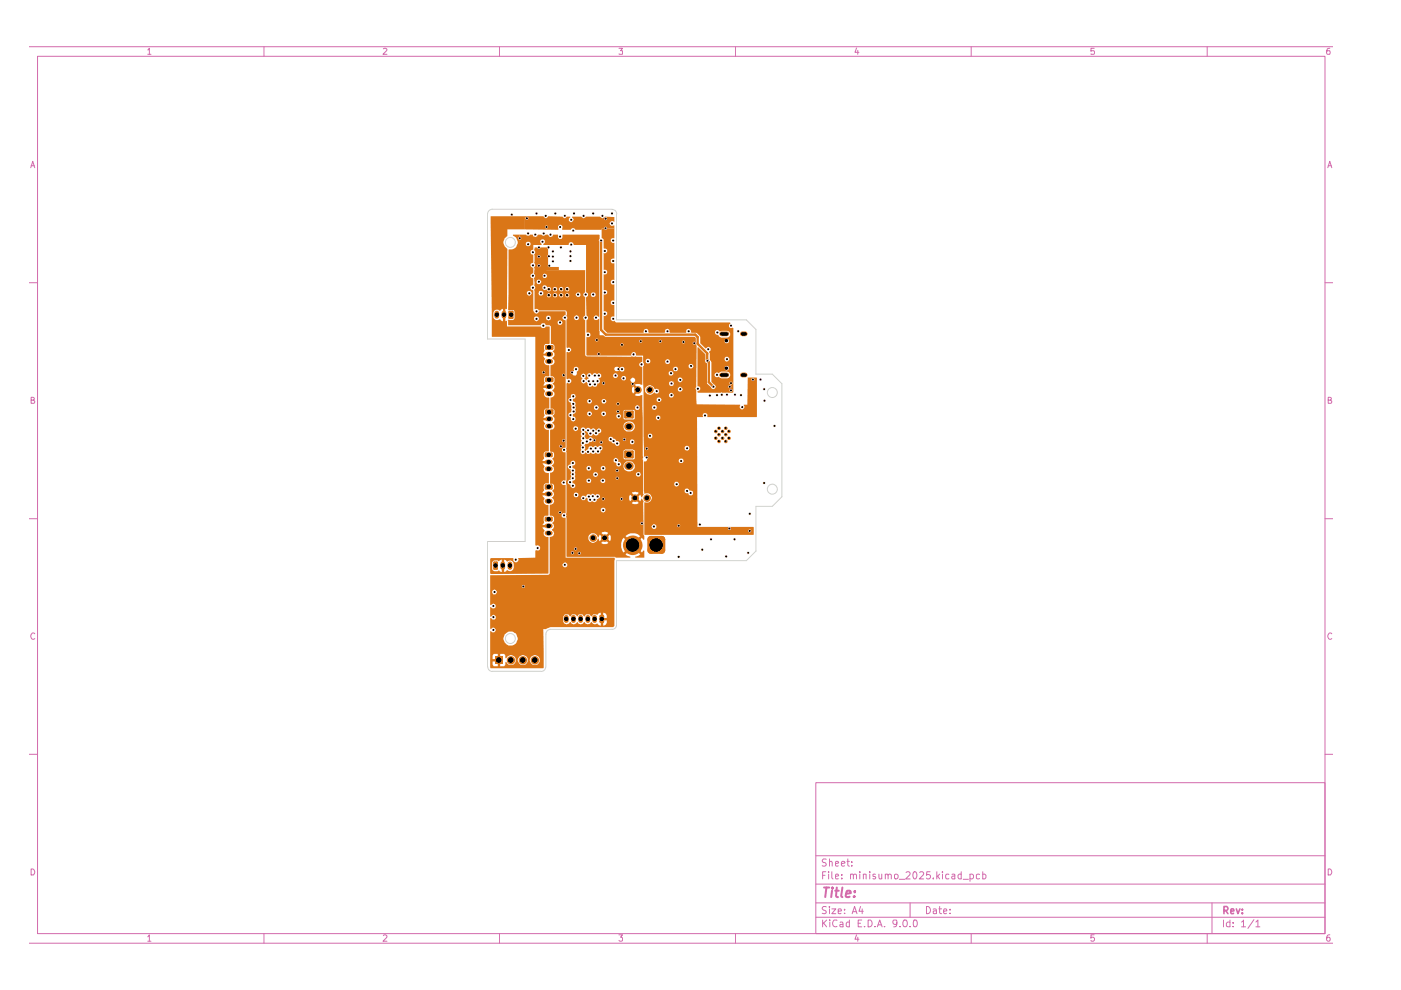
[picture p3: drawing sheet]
<svg xmlns="http://www.w3.org/2000/svg" width="297mm" height="210mm" viewBox="0 0 297 210" stroke-linecap="round" stroke-linejoin="round" font-family="sans-serif">
<g fill="none" stroke="#d36bac" stroke-width=".21">
<path d="M6.3 9.9h276.3M8 11.9h272.9v186.1h-272.9zM31.3 10.6l.4-.4v1.3M31.3 11.5h.7M56 9.9v2M81.3 10.3l.5-.1 .2 .4-.8 .9h.8M105.9 9.9v2M131.2 10.2h.8l-.4 .6h.4v.6h-.8M156 9.9v2M181.6 10.2l-.3 .9h.8M181.9 10.7v.8M205.9 9.9v2"/>
<path d="M232 10.2h-.7v.6h.6l.2 .2-.2 .5-.6-.1M255.9 9.9v2M281.9 10.2l-.5 .1-.1 .5v.6l.6 .1v-.7h-.5l-.1 .2M6.5 35.6l.4-1.4 .5 1.4M6.6 35.1h.7M281.5 35.6l.4-1.4 .5 1.4M281.6 35.1h.7M6.3 59.9h1.7M280.9 59.9h1.7M6.6 84.8h.6v-.5l-.6-.1v1.3h.6l.2-.4-.4-.3M281.6 84.8h.6v-.5l-.6-.1v1.3h.6l.2-.4-.4-.3M6.3 110h1.7"/>
<path d="M280.9 110h1.7M7.4 134.4a.57 .57 0 0 0-.8 0 .57 .57 0 0 0 0 .8l.3 .4 .5-.2M282.4 134.4a.57 .57 0 0 0-.8 0 .57 .57 0 0 0 0 .8l.3 .4 .5-.2M6.3 159.9h1.7M280.9 159.9h1.7M173 165.9h107.9v32.1h-107.9zM6.3 200h276.3M6.6 184.2a.71 .71 0 0 1 .7 .5 .71 .71 0 0 1-.2 .8h-.5zM31.3 198.6l.4-.4v1.4M31.3 199.6h.7M56 198v2M81.3 198.4l.1-.2h.4l.2 .4-.8 1h.8"/>
<path d="M105.9 198v2M131.2 198.2h.8l-.4 .5 .4 .2v.5l-.3 .2h-.3l-.2-.2M156 198v2M173 194.5h107.9M173 191.4h107.9M173 187.5h107.9M173 181.4h107.9M174.4 195.1v1.4M174.4 185.6h.5M174.6 195.7l.7 .8M175.1 184.8h-.7v1.6M175.2 192.3l-.6-.1-.3 .3 .3 .5 .5 .1v.5h-.8"/>
<path d="M175.2 182.2l-.6-.1-.3 .4 .3 .4h.3l.2 .1 .1 .4-.3 .2h-.6M175.3 195.1l-.9 .8M175.7 184.8v.2M175.7 185.3v1.1M175.9 192.2v.2M175.9 182.8l.1-.2 .4 .1v.9M175.9 182.1v1.5M175.9 192.7v1M175.9 195.1v.1M175.9 195.5v1M176.4 192.7h.8l-.8 1h.8M176.4 184.8v1.3l.2 .3"/>
<path d="M177.1 185.8l.7-.1-.2-.4-.4 .1-.1 .7 .2 .3 .4-.1M177.1 183.1l.7-.1-.2-.4-.4 .1-.1 .7 .2 .2h.4M177.5 195.2l-.6-.1a.74 .74 0 0 0-.4 .9 .74 .74 0 0 0 1 .4M177.7 193.2l.7-.1-.2-.4-.5 .1v.8h.6M178.1 195.6h.5l.1 .9M178.4 183.1l.8-.1-.1-.3-.5-.1-.2 .3 .1 .7h.6M178.5 186.2v.2M178.5 185.4v.2M178.7 195.9l-.6 .1v.2l.1 .3 .5-.1M179.1 193.6v.1M179.1 192.8v.2M179.6 182.6h.5"/>
<path d="M179.7 182.1v1.3l.4 .2M180.1 195.6l-.4-.1-.3 .3 .1 .6h.6M180.1 195.1v1.4M180.3 185.5l.2-.2 .4 .1v1M180.3 185.3v1.1M180.6 183.5v.1M180.6 182.7v.2M180.7 193.7l.5-1.5 .5 1.5M180.8 193.3h.7M180.9 185.6a.35 .35 0 0 1 .4-.3 .35 .35 0 0 1 .3 .3v.8M181.6 198.2l-.3 .9h.8M181.9 198.7v.9"/>
<path d="M181.9 195.7h.6M182.3 184.8v.2M182.3 185.3v1.1M182.5 192.2l-.4 1h.9M182.7 195.1h-.8v1.4h.8M182.8 192.7v1M183 185.5l.2-.2 .4 .1v1M183 185.3v1.1M183.3 196.4v.1M184.1 195.1h.5a.78 .78 0 0 1 .3 .9 .78 .78 0 0 1-.8 .5zM184.4 184.8v.2M184.4 185.3v1.1"/>
<path d="M185.5 196.4v.1M185.6 185.4h-.5v.4l.6 .2-.2 .4-.4-.1M186 196.5l.5-1.4 .5 1.4M186.2 196.1h.7M186.4 185.3v1l.4 .1 .1-.2M186.9 185.3v1.1M187.5 196.4v.1M187.7 185.5l.2-.2 .3 .1 .1 1M187.7 185.3v1.1M188.3 185.6a.35 .35 0 0 1 .3-.3 .35 .35 0 0 1 .4 .3v.8M189.7 185.5v-.1a.45 .45 0 0 1 .7 .2l-.1 .6-.4 .2-.2-.2zM190.2 195.7l-.3 .3-.4-.1-.2-.2 .2-.6h.6a1.12 1.12 0 0 1-.4 1.4h-.2"/>
<path d="M190.7 186.4h1.2M190.8 196.4v.1M191.6 195.2l.5-.1a.84 .84 0 0 1-.2 1.4l-.3-.1-.2-.4zM192.1 185l.6-.2 .3 .5-1 1.1h1M193 196.4v.1M193 191.4v3.1M193.7 195.2l.5-.1a.84 .84 0 0 1-.2 1.4l-.3-.1-.1-.4zM193.7 184.9l.2-.1a.78 .78 0 0 1 .6 .6 .78 .78 0 0 1-.3 .8l-.1 .2a.89 .89 0 0 1-.4-1.5zM195 185l.2-.2h.4l.2 .5-.9 1.1h.9M196.4 192.2a.77 .77 0 0 1 .9 .8 .77 .77 0 0 1-.9 .7zM197.2 184.8h-.7l-.1 .8 .2-.2 .5 .1 .2 .2-.1 .5-.3 .2h-.3l-.2-.2M197.9 192.8h.6v.9"/>
<path d="M197.9 186.2v.2M198.5 193.1l-.6 .1v.4h.6M198.6 184.8v1.6M198.8 185.8l.4 .6M199.1 192.7h.5M199.2 192.2v1.3l.4 .2M199.2 185.3l-.6 .6M199.8 184.8v.2M199.8 185.3v1.1M200.1 193.2l.6-.1-.1-.4-.4 .1-.1 .7 .1 .2 .5-.1M201.2 185.4l-.5-.1-.2 .3 .1 .7h.6M201.4 193.6v.1"/>
<path d="M201.4 192.8v.2M201.8 185.4h.6v1M202.4 185.7l-.5 .1-.1 .2 .1 .4 .5-.1M203.8 185.4l-.4-.1-.3 .3 .1 .6 .2 .2 .4-.1M203.8 184.8v1.6M204.2 186.4h1.1M205.7 185.4a.52 .52 0 0 1 .7 .2l-.2 .7h-.5M205.7 185.3v1.6M205.9 198v2M207.7 185.4l-.4-.1-.3 .2v.7l.3 .2 .4-.1M208.4 185.4l.4-.1 .2 .3v.6l-.2 .2-.4-.1M208.4 184.8v1.6"/>
<path d="M232 198.2h-.7v.7l.2-.2h.3l.3 .3v.3l-.3 .3h-.3l-.2-.2M255.9 198v2M257 191.4v6.6M259.4 195.1v1.4M260.8 195.6l-.5-.1-.3 .3 .1 .6h.7M260.8 195.1v1.4M261.5 196.4v.1M261.5 195.6v.1M263.2 195.5l.5-.4v1.4M263.2 196.5h.9M265.9 195l-1.3 1.8M266.3 195.5l.4-.4v1.4"/>
<path d="M266.3 196.5h.8M281.6 184.2a.71 .71 0 0 1 .7 .5 .71 .71 0 0 1-.2 .8h-.5zM281.9 198.2l-.5 .2a.92 .92 0 0 0 .1 1.2l.4-.1 .1-.5-.2-.3h-.3l-.2 .3"/>
</g>
<path d="M259.5 193h.6a.47 .47 0 0 0 .3-.4 .47 .47 0 0 0-.3-.4h-.6v1.5M259.8 193l.5 .7M260.9 193.2l.7-.1-.1-.4-.5 .1-.1 .7 .2 .2 .4-.1M262.1 192.7l.4 1 .4-1M263.4 193.5v.2M263.4 192.8v.2" fill="none" stroke="#d36bac" stroke-width=".34"/>
<path d="M174.7 188.2h1.1M175.2 188.2l-.2 2M176.4 188.8l-.2 1.4M176.5 188.2v.2M177.1 188.8h.7M177.4 188.2l-.2 1.7 .5 .3M178.6 188.2l-.2 1.7 .2 .3M179.4 189.5l1-.1-.1-.5h-.8l-.2 1 .2 .3 .6-.1M181.1 190l.1 .1h-.2l.1-.1v.2M181.2 188.9v.3" fill="none" stroke="#d36bac" stroke-width=".42"/>
<g fill="#da7617">
<path d="M108.8 49.7h1.3l-.1 2.2h1.5l.3 .3h.3l.4-.3h.6v1.1h-.5l-.1 .3 .1 .5 .5 .3v1.6l-.6 .3v.4l.6 .4v1.2l-.6 .3v.4l.6 .4v1.3l-.6 .3v.5l.1 .2 .5 .2v4.4l.1 .1a.48 .48 0 0 0 .5 .4 .48 .48 0 0 0 .5-.3l.1-.2 5.6 .1v.7h-.2l-.4 .5v.2l.3 .4h.3v27l-.5 .1-.2 .2v.4l.2 .3 .5 .1v5.8h-.4l-.5 .4 .3 .6h.6v6h-.4l-.4 .3v.4l.2 .3 .6 .1v8.3h10.4v14.5l-.3 .3h-13.3l-.9 .4h-.6v8.3h-11.2l-.1-2.6h.5v.6h1v.6h-1v.6l.3 .4h.8v-.9h.5v.9h.9l.2-.4v-.5l.2-.1a1.05 1.05 0 0 0 1.3 .7 1.05 1.05 0 0 0 .7-1.2h.5v.3a1.07 1.07 0 0 0 1.2 .9 1.07 1.07 0 0 0 .9-1.2h.4v.3a1.06 1.06 0 0 0 1.3 .9 1.06 1.06 0 0 0 .7-1.5 1.06 1.06 0 0 0-1.6-.4l-.4 .7h-.4v-.1a1.09 1.09 0 0 0-1.1-.8 1.09 1.09 0 0 0-1 .9h-.5v-.1a1.08 1.08 0 0 0-.9-.8 1.08 1.08 0 0 0-1.1 .7l-.2-.1v-.5l-.2-.4h-.9v.9h-.5v-.9h-.8l-.3 .5h-.5v-3.8h2.8l.1 .5a1.5 1.5 0 0 0 2.5 .7 1.51 1.51 0 0 0-.4-2.4 1.51 1.51 0 0 0-2.2 1.2h-2.8v-1.5l.5 .3h.4l.3-.5-.4-.5-.6 .3-.2-.1 .1-2.3 .4 .4h.5l.2-.3v-.2h14.3l.1 1.1a.86 .86 0 0 0 1.4-.1 .76 .76 0 0 0 .8 .5 .76 .76 0 0 0 .7-.5 .83 .83 0 0 0 1.4 .1h.2a.73 .73 0 0 0 .7 .4 .73 .73 0 0 0 .6-.5l.2 .1a.75 .75 0 0 0 1.2 .2l.2 .3 .5 .1v-1.1h.5v1.1l.5-.1 .3-.5v-.5h-.8v-.5h.8v-.5a.74 .74 0 0 0-.8-.6v1.1h-.5v-1.1l-.5 .2-.2 .2h-.9l-.4 .4-.4-.4h-.7l-.3 .4h-.2l-.3-.4h-.7l-.3 .4h-.2l-.3-.4h-.7l-.4 .4h-.1l-.4-.4h-.6l-.4 .6h-14.3v-.2l-.4-.4-.7 .5-.1-2.1h.2l.3 .3 .5-.1a.56 .56 0 0 0-.1-.9 .56 .56 0 0 0-.8 .3l-.1-2.9h.5l.2 .6h.4a.5 .5 0 0 0 .2-.8 .5 .5 0 0 0-.8 .2h-.5v-3.4l12.4-.1 .2-.3v-1.9h2.8l.3 .6h.4l.3-.3v-.4l-.4-.3h-.3l-.3 .4h-2.8v-5.9h.3a.78 .78 0 0 0 .6-.6 .78 .78 0 0 0-.3-.8v-.2a.75 .75 0 0 0 .4-.7 .75 .75 0 0 0-.4-.6l.4-.5v-.6l-.3-.4-.7-.1 .1-2.3a.74 .74 0 0 0 .9-.6 .74 .74 0 0 0-.5-.9h.1a.86 .86 0 0 0 .3-1.1l-.3-.3 .4-.4v-.8l-.3-.3h-.6l.1-2.4a.74 .74 0 0 0 .8-.6 .74 .74 0 0 0-.5-.8l.1-.2a.82 .82 0 0 0 0-1.4l.4-.4v-.7l-.3-.3-.6-.1v-4.5l.2-.1h.3a.74 .74 0 0 0 .5-.7 .74 .74 0 0 0-.5-.7v-.1l.5-.5v-.4l-.5-.5 .5-.4v-.8l-.4-.3h-.5v-2.4h.2a.75 .75 0 0 0 .7-.6 .75 .75 0 0 0-.5-.9 .86 .86 0 0 0 0-1.5l.5-.4v-.7l-.4-.4-.5-.1v-2.3h.2a.76 .76 0 0 0 .6-.6 .76 .76 0 0 0-.4-.8v-.1a.86 .86 0 0 0 0-1.4l.5-.4v-.7l-.4-.5h-.4v-3.7l-.3-.2h-.8l-.3-.5-.5 .1-.2 .4h-7v-.6h10.5v.2l.3 .3h.4a.49 .49 0 0 0 .4-.5 .49 .49 0 0 0-.4-.5l-.5 .1-.2 .4h-10.5v-.5v-.1l1.1 .1 .3-.4h4.1v.3a.51 .51 0 0 0 .7 .2 .51 .51 0 0 0 .3-.6h1.6v.2a.54 .54 0 0 0 .9 .2 .54 .54 0 0 0-.2-.9l-.5 .1-.2 .4h-1.6l-.3-.3h-.3l-.4 .4h-4.1l-.1-1.7-1.3-.1 .1-3.6h3.9v.3l.4 .3h.2l.4-.5-.3-.5h-.4l-.3 .4h-3.9v-9.1l.8-.1a1.49 1.49 0 0 0 1.2-1.4 1.49 1.49 0 0 0-1-1.5z"/>
<path d="M110.1 49.7h1.4a.47 .47 0 0 0 .5 .3 .47 .47 0 0 0 .4-.3l.6 .1a.48 .48 0 0 0 .4 .5 .48 .48 0 0 0 .5-.4l.2-.2h.7l.4 .3 .5-.3 .6 .1a.51 .51 0 0 0 .5 .4 .51 .51 0 0 0 .5-.5h.9l.1 .7 .3 .3h.4l.2-.2 .1-.8 7.8 .1v.9l-.1 .2v16.2l-.1 .1-.4-.3a.5 .5 0 0 0-.6 .3 .5 .5 0 0 0 .3 .7h.3l.4-.3 .1 .1 .1 3.4h.9l.3 .3h19l.2 .3v1.4l.2 .2-.1 8.8-.2 .2 .2 .4 .1 3 9.2 .1a.73 .73 0 0 0 .4 1h.1l.5-.5-.2-.5h.8v-5.7h2l-.1 8.3h-10.4v-.5l-.4-.3a.7 .7 0 0 0-.6 .8h-1.2l.1 23.3h11.8l.1 1.6-23.1 .1-.1-1.9h1.5l.4 .6h.4l.2-.2v-.4l-.4-.4h-.1l-.4 .4h-1.6l.1-5a1.01 1.01 0 0 0 1.5-.8 1.01 1.01 0 0 0-1.3-1.1l-.3 .1-.1-.7h8.7v.4l.1 .1h.5l.3 .4 .5 .1 .3-.1v-.7l-.7-.2-.4-.4h-.4l-.2 .4h-8.7v-1.4h6.5a.5 .5 0 0 0 .4 .5 .5 .5 0 0 0 .5-.3 .5 .5 0 0 0-.3-.6h-.4l-.2 .4h-6.5v-4.7l.6-.2h6.8l.2 .4a.6 .6 0 0 0 .8-.2v-.4l-.2-.3-.6 .1-.2 .4h-6.8v-.7l-.6-.2v-1.8h8.7v.2a.54 .54 0 0 0 .9 .2 .54 .54 0 0 0-.3-.9l-.5 .1-.1 .4h-8.7l-.1-2.7h1v.4l.2 .2h.4l.3-.2-.1-.5a.45 .45 0 0 0-.5-.3 .45 .45 0 0 0-.3 .4h-1v-3.8h2.7v.4l.4 .2 .5-.3v-.5l-.3-.2h-.4l-.2 .4h-2.7v-2.2h1.8a.54 .54 0 0 0 .4 .5 .54 .54 0 0 0 .6-.2v-.5l-.2-.2-.6 .1-.2 .3h-1.8v-1.6h2.8v.3l.7 .2 .4-.4-.4-.5h-.4l-.3 .4h-2.8v-.9h5.5v.2l.2 .3h.4l.4-.4-.1-.3-.5-.3-.4 .3v.2h-5.5v-1h.4a1.02 1.02 0 0 0 .7 .8 1.02 1.02 0 0 0 1.1-.2l.2-.2 .3 .2a.57 .57 0 0 0 .5-.3 .57 .57 0 0 0 0-.6h-.2h4.3v.3l.3 .2h.4l.3-.4-.5-.6-.2 .1-.3 .4h-4.9l-.2-.3a1.01 1.01 0 0 0-1.1-.5 1.01 1.01 0 0 0-.7 1.1h-.4v-1.6h5.5v.5l.3 .1a.57 .57 0 0 0 .6-.3 .57 .57 0 0 0-.1-.6 .64 .64 0 0 0-.8 .3h-5.5v-.7h7.3v.2l.4 .4 .3-.1 .3-.5-.3-.4h-.4l-.3 .4h-7.3v-1.4h5.4v.3l.2 .2h.5l.3-.4-.3-.5h-.5l-.2 .4h-5.4v-.9h6.3l.1 .3 .7 .2 .2-.3v-.4l-.2-.2h-.5l-.3 .4h-6.3v-.6h9.6v.3l.3 .2h.4l.3-.4-.1-.3-.2-.2h-.4l-.3 .4h-9.6l.1-.5-.1-.2v-.4h.5a.51 .51 0 0 0 .4 .6 .51 .51 0 0 0 .6-.5h3.1l.1 .4 .3 .2h.3l.3-.4a.56 .56 0 0 0-.7-.6l-.3 .4h-3.1l-.2-.4-.5-.1-.3 .4h-.5v-1.1h-1.5l-.2-.5a.48 .48 0 0 0-.6-.2 .48 .48 0 0 0-.2 .6l-9.5 .1v-4a.54 .54 0 0 0 .6-.1 .54 .54 0 0 0 .1-.6l-.3-.2h-.5v-2.6l.4-.3v-.4l-.4-.3-.1-3.9 .5-.3v-.3h.6l.1 .5a.6 .6 0 0 0 .9-.2v-.4l-.3-.3-.6 .1-.1 .3h-.6v-.1l-.5-.4v-10h-2.6l-.3-.5h-.4l-.4 .5h-5.3v-.2l.3-.3v-.4l-.2-.2h-.5a.45 .45 0 0 0-.3 .5 .45 .45 0 0 0 .4 .4l-.1 .2h-2.3v-.4l-.3-.2h-.4l-.3 .1v.5h-1.5z"/>
<path d="M113.4 52.5h2.8v4.1h2.3v.7h-2.6v.9l-.5-.2-.4 .3v.4l.3 .3h.4l.2-.2v.8h-1.1a.52 .52 0 0 0-.5-.4 .52 .52 0 0 0-.6 .4h-.4l-.1-.5a.72 .72 0 0 0 0-1.1v-1.3a.64 .64 0 0 0 0-1v-1.6a.64 .64 0 0 0 0-1.1z"/>
<path d="M111.3 45.8h3.9l.5 .5 .5-.5 3.1 .1 .4 .4 .5-.4h.7v.1l-.3 .4v.5l.4 .2 .6-.5-.3-.7h1.9l.5 .4 .5-.4h3a.55 .55 0 0 0 .5 .4 .55 .55 0 0 0 .5-.4l2.1 .1v1a.57 .57 0 0 0-.7 0 .57 .57 0 0 0-.3 .6 .75 .75 0 0 0 1 .2v.7h-2.7v.2h-5.6l-.3-.3h-.4l-.3 .3-1.8-.1a.68 .68 0 0 0-.3-.9h-.3a.75 .75 0 0 0-.2 .9h-7.1z"/>
<path d="M127.6 48.5h2.7v2h-.5l-.3 .3v.4l.4 .3h.4v3.3l-.6 .1-.2 .3v.3l.3 .3h.5v3.5a.56 .56 0 0 0-.6 .2 .56 .56 0 0 0-.1 .6l.2 .2h.5v3.4h-.5l-.3 .3v.4l.3 .2 .5 .1v2.4h-.5l-.3 .3v.4l.4 .3 .4-.1 .3 .4h24.1l.2 .1-.3 .4v.4l.2 .3h.7v13.6h-7.6l.1-.4h.2l.3-.2v-.4l-.6-.4 .1-8.2 1.6 1.5v1.2a.47 .47 0 0 0 .3 .7v4.3l.8 .8a.51 .51 0 0 0 .9 .2 .51 .51 0 0 0-.3-.8l-.5-.5v-1.6h.7v.3l.3 .3 .6-.1 .6 .3h1.3a.79 .79 0 0 0 .2-1.3l-1.5-.1-.6 .3a.55 .55 0 0 0-.9 .3h-.7v-1.4h2.8v.3l.3 .2h.3a.49 .49 0 0 0 .4-.4 .49 .49 0 0 0-.4-.5h-.3l-.3 .4h-2.8v-1.2l-.3-.5v-.2h3.1a.5 .5 0 0 0 .6 .6 .5 .5 0 0 0 .4-.8l-.3-.3h-.4l-.3 .5h-3.1v-1.2l-.2-.4 .4-.2v-.4l-.5-.4-.6 .4-1.1-1.1v-.5h5.1v.2l.3 .3h.3a.49 .49 0 0 0 .4-.5 .49 .49 0 0 0-.4-.5h-.3l-.3 .5h-5.1a1.48 1.48 0 0 0-.9-1.7h-1l-.2-.2h5.2l.2 .5 .5 .1 .4 .5 1.6 .1a.79 .79 0 0 0 .2-1.4h-2.1l-.1-.2h-.5l-.2 .4h-5.2a.5 .5 0 0 0-.3-.6 .5 .5 0 0 0-.6 .3l-.1 .5h-3.3l-.2-.1v-.4a.48 .48 0 0 0-.4-.4 .48 .48 0 0 0-.5 .4l-.1 .5h-3.4v-.5a.51 .51 0 0 0-.7-.3 .51 .51 0 0 0-.3 .7l-7.8 .1-.7-.8v-2.9l.3 .1 .4-.3v-.4l-.1-.2-.6-.1v-3.6h.4l.3-.2v-.4l-.2-.3-.5-.1v-3.2a.62 .62 0 0 0 .7-.8l-.7-.2v-3.6l.3 .1 .3-.1 .1-.2v-.4l-.7-.4v-1.8l-.4-.4z"/>
<path d="M104.1 45.8h7.2v2.8h-3.7v1.5a1.55 1.55 0 0 0-.6 2.1l.6 .6-.1 12.7h-.4v1h-.5v-1l-.4 .2-.2 .2a.84 .84 0 0 0-1.4 .4v1.1l.4 .5 1-.2 .2 .2 .4 .2v-1.1l.2 .2 .3-.2v1.1l.4-.1v1.2h7.2l.2 .4h.5l.3-.4h.8v3.6v.1h-.9l-.2 .4v.7l.1 .3-.3 .7h1v.4h-1l.4 .7a.76 .76 0 0 0-.3 .8 .76 .76 0 0 0 .7 .5h.5v2.3l-.9 .1-.2 .3v.8l.1 .3-.3 .5h1v.6h-1l.4 .6-.2 .3a.87 .87 0 0 0 .2 .9 .87 .87 0 0 0 .9 .3v2.2l-.9 .1-.2 .3v.8l.1 .2-.3 .6h1v.5h-1l.4 .7-.2 .3v.6a.74 .74 0 0 0 1 .4v4.5l-.7 .1-.3 .3v1.2l-.4 .5h1.1v.6h-1.1l.4 .5v.2a.84 .84 0 0 0 .1 1 .84 .84 0 0 0 .9 .3v2.2h-.7l-.4 .4 .1 1.1-.4 .5h1.1v.5h-1.1l.4 .6a.88 .88 0 0 0 0 1 .88 .88 0 0 0 .9 .5v2.2l-.9 .1-.1 .3v.7a.6 .6 0 0 1-.3 .9h1.1v.5h-1.1l.4 .6-.1 .4a.92 .92 0 0 0 1 1.1l-.1 7.7-12.1 .1-.2-.1v-2.3h.5v1.4l.4 .4h.7l.4-.2 .5 .4v-1h.5v1l.4-.2 .2-.2a.8 .8 0 0 0 1.3-.4l.1-.1a1.64 1.64 0 0 0-.4-1.5l-.4-.1-.6 .3-.2-.3-.4-.1v1h-.5v-1l-.6 .3-.3-.2h-.7l-.4 .5h-.5v-.8l.2-.2h4.7v.6l.5 .4a.55 .55 0 0 0 .6-.3 .55 .55 0 0 0 0-.6l3.6-.2 .1-1.6 .6 .1 .3-.3v-.4l-.2-.2-.2-.2h-.6v-44.2l-9.2-.1z"/>
<path d="M113.3 57.3h10.8v4.6l-.2 .2a.5 .5 0 0 0-.2 .5 .5 .5 0 0 0 .4 .4v3.8l-.2 .2a.45 .45 0 0 0-.2 .5 .45 .45 0 0 0 .4 .4v7.5l.2 .2h11.8v1.2a.56 .56 0 0 0-.6 .5 .56 .56 0 0 0 .7 .6v3.7h-.3a1.27 1.27 0 0 0-1.3 0l.7 .7h-.3l-.1 .4-.7-.8v.1l-.2 .3v.7l.2 .4 .7-.6 .1 .2 .3 .1-.7 .7 .4 .1 1.2-.1 .2 21-.2 .7-.3-.1-.1-.5-.7 .6-.4-.3 .7-.7a1.14 1.14 0 0 0-1.4 0l.7 .7h-.2l-.2 .3-.7-.6-.2 .4 .2 1 .7-.7v.2l.4 .2-.7 .7a1.23 1.23 0 0 0 1.4-.1l-.7-.6 .4-.4 .7 .7 .2-.6 .2 .2a.52 .52 0 0 1 .2 .7v6.8l.2 .2v.7l-.2 .1-.3-.4-.8 .9-.4-.5 .9-.7a2.28 2.28 0 0 0-3.2 0l.8 .7-.3 .5-.9-.9a2.55 2.55 0 0 0 0 3.1l.9-.7 .3 .3-.8 .9 1 .4v.2h-3.1l-.1-.1-10.3-.1v-3.8h4.7v.1a1.04 1.04 0 0 0 1 .8 1.04 1.04 0 0 0 1-.9l.3 .6 .7-.7 .1 .2 .3 .1-.7 .7 .4 .3h.7l.4-.3-.7-.7 .3-.1 .1-.2 .6 .7a1.39 1.39 0 0 0 0-1.5l-.6 .7-.4-.3 .7-.7a1.26 1.26 0 0 0-1.5 0l.7 .7-.4 .3-.7-.7-.1 .6h-.3l-.2-.5-.3-.2h-.9a.87 .87 0 0 0-.5 1h-4.7v-6.1h7.3v.2a.52 .52 0 0 0 .8 .2 .52 .52 0 0 0-.1-.8h-.5l-.2 .4h-7.3v-2.6h3l.4 .5h.4l.3-.4 .2-.1 .3 .7a.55 .55 0 0 0 .9 0 .51 .51 0 0 0 .5 .3 .51 .51 0 0 0 .4-.4v-.3h.3a.53 .53 0 0 0 .4-.5 .53 .53 0 0 0-.3-.5h-.4l-.2 .2a.66 .66 0 0 0-1.1-.1l-.2-.1h-.4l-.4 .5-.7-.2-.4 .4h-3v-.6h1.5a.54 .54 0 0 0 .4 .5 .54 .54 0 0 0 .6-.3v-.3l-.3-.4-.5 .1-.2 .4h-1.5v-6h.3v.4l.6 .2-.1 .4a.51 .51 0 0 1 0 .7l.2 .3-.2 .8a.55 .55 0 0 0-.5 .6 .55 .55 0 0 0 .5 .5l.1 .4a.49 .49 0 0 0 .5 .3 .49 .49 0 0 0 .5-.3l-.1-.5-.5-.3v-.5h2.9v.3l.4 .2 .5-.1 .1-.4h2l.3 .5h.5l.2-.2v-.5l-.2-.2h-.5l-.3 .4h-2l-.2-.4-.6 .1-.2 .3h-2.7l.4-.3v-1.1h3.8a.52 .52 0 0 0 .5 .6 .52 .52 0 0 0 .5-.6h8v.3l.4 .2h.5l.1-.4-.2-.5-.6 .1-.2 .3h-8l-.4-.4-.5 .1-.1 .3h-3.8v-.9l-.2-.2-.4-.2h2.9l.1 .4 .3 .2 .5-.1 .1-.5h2.1l.2 .5 .5 .1a.53 .53 0 0 0 .2-.9 .53 .53 0 0 0-.9 .3l-2.1-.1a.48 .48 0 0 0-.5-.3 .48 .48 0 0 0-.5 .4h-2.9v-.5h.3l.2-.2 .1-.5a.51 .51 0 0 0-.7-.3 .51 .51 0 0 0-.3 .7l-.3 .1-.3 .4h-.3v-1.3h10v.2l.2 .3 .4 .1v.4a.54 .54 0 0 0 .8 .2h.7v.4a1.21 1.21 0 0 0 1.5 .7 1.21 1.21 0 0 0 .8-1.5l-.4-.5-1.2-.1-.5 .5-.2 .5h-.7a.59 .59 0 0 0 .1-.7 .59 .59 0 0 0-.6-.3 .53 .53 0 0 0-.1-.5 .53 .53 0 0 0-.6-.1l-.2 .4h-10l-.1-1.9h3.1v.2a.56 .56 0 0 0 .5 .4 .56 .56 0 0 0 .6-.4l.3 .3h.4l.3-.2 .2 .1a.73 .73 0 0 0 1-.1 .5 .5 0 0 0 .5 .2 .5 .5 0 0 0 .4-.5h4.9l.1 1.6 2 .1 .3-.2v-1.7l-.4-.2h-1.7l-.3 .4h-4.9v-.2l.4-.3v-.4l-.2-.3h-.5l-.2 .3-.6-.3-.5 .4-.2-.3h-.5l-.2 .3-.1 .4-.6 .3-.2-.1 .2-.4-.2-.7 .2-.3 .7-.1 .1-.3h.5l.3-.3v-.4h3.3l.2 .5 .4 .1 .3 .4h.4l.4 .5h.4l.2-.1 .1-.5-.2-.3h2.4v.3l.2 .3h.4a.59 .59 0 0 0 .1-.9l-.5-.1-.2 .4h-2.5l-.4-.1-.3-.4-.4-.1a.52 .52 0 0 0-.5-.4 .52 .52 0 0 0-.5 .4h-3.3l-.5-.3-.4 .4-.6 .1-.1-.4a.38 .38 0 0 1-.2-.4 .38 .38 0 0 1 .3-.3l-.3-.5 .3-.3 .5 .4v.3l.3 .4h.4l.3-.4 .2 .2a.59 .59 0 0 0 .7 .1 .59 .59 0 0 0 .4-.5h.2l.3-.2v-.5l-.3-.2-.2-.1-.6 .5a.61 .61 0 0 0-1-.3l-.2 .1-.3-.4h-.4l-.3 .3-.4-.4h-.4l-.3 .3v.4l.2 .2a.87 .87 0 0 0 0 1.1 .69 .69 0 0 0 0 .9l-.2 .3 .2 .7-.2 .2 .1 .8-.1 .2h-3.1l.1-4.9h1.4v.2a.56 .56 0 0 0 .5 .3 .56 .56 0 0 0 .6-.2v-.5l-.4-.2-.5 .1-.2 .3h-1.4v-.5h12.1l.1 .7 .4 .4h1.4a1.18 1.18 0 0 0 .2-1.7 1.18 1.18 0 0 0-1.8-.1l-.3 .7h-12.1v-5.5h.4v.2l.5 .4v.4l.2 .2-.1 1.4-.6 .4v.5l.5 .2v.5l.2 .2a.52 .52 0 0 0 .8-.3 .52 .52 0 0 0-.5-.6v-.5l.3-.1h2.7v.3l.4 .3 .5-.4 .1-.2h2l.1 .3 .3 .3 2.8-.1v.2l.5 .4 .4-.4v-.4l-.2-.2h-.5l-.2 .4h-2.5l.3-.3v-.4l-.3-.3h4l.1 1.7h2l.3-.1v-1.7l-.3-.2h-1.8l-.3 .3h-4.4l-.3 .5h-2l-.3-.5h-.4l-.3 .5h-2.7l.2-.3v-1.1h3.9v.4l.3 .2h.4l.4-.5h7.7v.3l.2 .2h.4l.3-.2v-.5l-.4-.3-.5 .3v.2l-7.7-.1a.52 .52 0 0 0-.6-.4 .52 .52 0 0 0-.5 .4h-3.9l-.1-.2 .1-.4a.59 .59 0 0 0-.5-.7h3v.3l.3 .3h.4l.3-.6h2.1v.3l.2 .3h.4l.4-.5-.4-.5h-.4l-.2 .4h-2.1l-.3-.4h-.4l-.3 .4h-3v-.5a.53 .53 0 0 0 .6-.4 .53 .53 0 0 0-.5-.6 .53 .53 0 0 0-.6 .4v.4l-.2 .1-.3 .4h-.4v-3.5l.1-.1 .5 .1 .4-.3v-.4l-.2-.3h-.8v-.7h3l.4 .6-.3 .4 .1 .4a.48 .48 0 0 0 .5 .3 .48 .48 0 0 0 .4-.3l.4 .2 .2 .7 .5 .1 .3-.3a.59 .59 0 0 0 .9 .1l.1-.5h.3a.55 .55 0 0 0 .3-.5 .55 .55 0 0 0-.3-.5l.6-.4v-.3h2.5v.3l.3 .2h1.4l.3 .5h.5l.1-.1h1l.4 .6h.4l.3-.3v-.4l-.5-.3-.6 .4h-1l.1-.5-.2-.3h-.5l-.3 .4h-1l.2-.2a.53 .53 0 0 0-.1-.6 .53 .53 0 0 0-.5-.1l-.3 .4h-2.5v-.1l-.5-.4-.3 .2-.3-.1a.7 .7 0 0 0-.9 .3 .54 .54 0 0 0-.8-.3 .54 .54 0 0 0 .1 .9v.2l-.3 .1a.22 .22 0 0 1-.2 .2 .22 .22 0 0 1-.2-.2l-.2-.3 .3-.1v-.5a.48 .48 0 0 0-.5-.3 .48 .48 0 0 0-.5 .4h-3.1v-.6h1.3v.4l.2 .2h.4l.6-1.4h7.7v.2l.3 .3 .8-.3 .3 .4h.3l.3-.2 .1-.5a.62 .62 0 0 0-.6-.3 .62 .62 0 0 0-.5 .3l-.3-.3h-.4l-.3 .4h-7.7a.52 .52 0 0 0-.7-.3 .52 .52 0 0 0-.2 .7l-.3 .4h-1.3v-4.3l.7-.1 .3-.4-.3-.5-.6 .1-.1-.2v-5.8l.2-.4h1.4l.3 .5h.4l.3-.3v-.4l-.2-.3a.63 .63 0 0 0-.8 .5h-1.4l-.2-.4 .1-.8-.3-.4h-5.6l-.4-.3-.6 .1v-3.5h.9a.52 .52 0 0 0 .3 .5 .52 .52 0 0 0 .5-.1h1l.1 .5h.4l.3-.2v-.3h.4v.3l.3 .2h.4l.3-.5h.3l.2 .5h.5l.2-.2v-.3h.4v.3l.3 .2h.3l.3-.2v-.4h1.3l.4 .5h.4l.3-.2v-.4l-.3-.3h-.4l-.4 .4h-1.3l-.3-.2h-.3l-.3 .3h-.4l-.2-.3h-.4l-.2 .3h-.4l-.3-.3h-.4l-.3 .3h-.4l-.3-.3h-.3l-.2 .3h-1l.2-.1a.57 .57 0 0 0-.3-.6 .57 .57 0 0 0-.6 0l-.1 .3h-.9l-.1-.7 .3-.5h1.5v.4a.53 .53 0 0 0 .9 0l.3 .5h.3l.3-.3v-.2h.4v.2l.3 .3h.4l.3-.5h.3l.3 .5h.4l.2-.3v-.2h.4v.2l.3 .3h.3l.3-.3v-.4a.44 .44 0 0 0-.5-.3 .44 .44 0 0 0-.4 .5h-.4l-.3-.5h-.3l-.3 .5h-.3a.47 .47 0 0 0-.5-.5 .47 .47 0 0 0-.5 .5h-.4l-.3-.5-.5 .1-.3-.4h-.4l-.3 .4h-1.5l-.3-.4 .1-.9h.4l.3 .6h.4l.2-.1a.49 .49 0 0 0-.2-.8 .49 .49 0 0 0-.7 .3h-.4l-.1-.6 .3-.6h1.5v.3l.3 .3h.4l.3-.3v-.4l-.6-.3-.4 .4h-1.5l-.3-.4z"/>
<path d="M134.9 116.7l.4-.3 .8 .7 .4-.4 .1 1.5h-1.9v-.2l1.1-.4z"/>
</g>
<path d="M128.4 71h19l.5 .5v1.4l2 2M150.3 76.8v4.2" fill="none" stroke="#da7617" stroke-width=".51"/>
<circle cx="149.9" cy="76.5" r=".25" fill="#da7617"/>
<path d="M127.4 51v18.9l1 1.1M149.9 74.9v1.6l.4 .3M150.3 81l.9 1" fill="none" stroke="#da7617" stroke-width=".51"/>
<path d="M116.1 83.5h.7" fill="none" stroke="#da7617" stroke-width="1"/>
<path d="M115.9 87.1h1.2v.6h-1.2z" fill="#da7617"/>
<path d="M115.8 87h1.3v.6h-1.3z" fill="none" stroke="#da7617" stroke-width=".51"/>
<path d="M116.1 82h.7" fill="none" stroke="#da7617" stroke-width="1"/>
<path d="M115.9 80.3h1.2v.5h-1.2z" fill="#da7617"/>
<path d="M115.8 80.3h1.3v.5h-1.3z" fill="none" stroke="#da7617" stroke-width=".51"/>
<path d="M132.6 87.3h1.6v1.2h-1.6z" fill="#da7617"/>
<path d="M132.6 87.3h1.5v1.2h-1.5z" fill="none" stroke="#da7617" stroke-width=".51"/>
<path d="M116.1 88.8h.7M116.1 90.3h.7" fill="none" stroke="#da7617" stroke-width="1"/>
<g fill="#da7617">
<circle cx="135.3" cy="82.7" r=".8"/>
<circle cx="137.8" cy="82.7" r=".8"/>
</g>
<path d="M133.2 90.4h.3" fill="none" stroke="#da7617" stroke-width="1.7"/>
<path d="M116.1 75.1h.7" fill="none" stroke="#da7617" stroke-width="1"/>
<path d="M115.9 73.4h1.2v.6h-1.2z" fill="#da7617"/>
<path d="M115.8 73.4h1.3v.5h-1.3z" fill="none" stroke="#da7617" stroke-width=".51"/>
<path d="M108.1 66.2h.6v1.2h-.6z" fill="#da7617"/>
<path d="M108 66.1h.6v1.3h-.6z" fill="none" stroke="#da7617" stroke-width=".51"/>
<path d="M105.3 66.4v.7M106.8 66.4v.7M116.1 76.6h.7" fill="none" stroke="#da7617" stroke-width="1"/>
<g fill="#da7617">
<path d="M117.4 61.1h.4v.5h-.4z"/>
<path d="M120.1 62.4h.4v.4h-.4z"/>
<path d="M120.1 61.1h.4v.5h-.4z"/>
<path d="M118.8 61.1h.4v.5h-.4z"/>
<path d="M118.8 62.4h.4v.4h-.4z"/>
<path d="M116.2 61.1h.4v.5h-.4z"/>
<path d="M117.4 62.4h.4v.4h-.4z"/>
<path d="M116.2 62.4h.4v.4h-.4z"/>
<circle cx="153.2" cy="92.9" r=".38"/>
<circle cx="154.6" cy="91.5" r=".38"/>
<circle cx="153.9" cy="92.2" r=".38"/>
<circle cx="154.6" cy="92.9" r=".38"/>
<circle cx="153.9" cy="93.6" r=".38"/>
<circle cx="153.9" cy="90.8" r=".38"/>
</g>
<path d="M153 70.8h1.1M153 79.5h1.1M157.4 70.8h.6M157.4 79.5h.6" fill="none" stroke="#da7617" stroke-width="1"/>
<g fill="#da7617">
<path d="M115.8 96.2h1.2v.5h-1.2z"/>
<circle cx="152.4" cy="90.8" r=".38"/>
<circle cx="153.2" cy="91.5" r=".38"/>
<circle cx="152.4" cy="92.2" r=".38"/>
<circle cx="151.8" cy="92.9" r=".38"/>
<circle cx="151.8" cy="91.5" r=".38"/>
<circle cx="152.4" cy="93.6" r=".38"/>
</g>
<path d="M115.7 96.2h1.2v.5h-1.2z" fill="none" stroke="#da7617" stroke-width=".51"/>
<path d="M116 98h.7M116 104.7h.7" fill="none" stroke="#da7617" stroke-width="1"/>
<path d="M115.8 103h1.2v.6h-1.2z" fill="#da7617"/>
<path d="M115.7 103h1.2v.5h-1.2z" fill="none" stroke="#da7617" stroke-width=".51"/>
<path d="M116 99.4h.7" fill="none" stroke="#da7617" stroke-width="1"/>
<g fill="#da7617">
<path d="M132.6 95.8h1.6v1.2h-1.6z"/>
<circle cx="137.2" cy="105.6" r=".8"/>
<circle cx="134.7" cy="105.6" r=".8"/>
<circle cx="128.2" cy="114.1" r=".8"/>
<circle cx="134.2" cy="115.6" r="2.07"/>
</g>
<path d="M132.6 95.8h1.5v1.1h-1.5z" fill="none" stroke="#da7617" stroke-width=".51"/>
<g fill="#da7617">
<path d="M138 114.4h2.3v2.3h-2.3z"/>
<circle cx="125.8" cy="114.1" r=".8"/>
</g>
<path d="M138 114.4h2.3v2.3h-2.3z" fill="none" stroke="#da7617" stroke-width="1.5"/>
<path d="M133.2 98.8h.3" fill="none" stroke="#da7617" stroke-width="1.7"/>
<path d="M121.6 130.9v.7M123.1 130.9v.7M124.6 130.9v.7" fill="none" stroke="#da7617" stroke-width="1"/>
<path d="M127.4 130.7h.5v1.2h-.5z" fill="#da7617"/>
<path d="M127.3 130.6h.5v1.2h-.5z" fill="none" stroke="#da7617" stroke-width=".51"/>
<path d="M120.1 130.9v.7M126.1 130.9v.7" fill="none" stroke="#da7617" stroke-width="1"/>
<g fill="#da7617">
<path d="M104.9 119.3h.5v1.3h-.5z"/>
<circle cx="113.4" cy="140" r=".89"/>
</g>
<path d="M104.8 119.3h.5v1.3h-.5z" fill="none" stroke="#da7617" stroke-width=".51"/>
<path d="M106.6 119.5v.8" fill="none" stroke="#da7617" stroke-width="1"/>
<g fill="#da7617">
<path d="M104.9 139.1h1.7v1.7h-1.7z"/>
<circle cx="108.3" cy="140" r=".89"/>
<circle cx="110.9" cy="140" r=".89"/>
</g>
<path d="M108.1 119.5v.8" fill="none" stroke="#da7617" stroke-width="1"/>
<path d="M115.8 109.9h1.2v.5h-1.2z" fill="#da7617"/>
<path d="M115.7 109.8h1.2v.5h-1.2z" fill="none" stroke="#da7617" stroke-width=".51"/>
<path d="M116 111.5h.7M116 106.3h.7M116 113h.7" fill="none" stroke="#da7617" stroke-width="1"/>
<g fill="none" stroke="#d0d2cd" stroke-width=".21">
<path d="M104.4 44.4a1.02 1.02 0 0 0-1 1v26.5h7.9v42.9h-7.9v26.6M104.4 44.4h25.4M129.8 44.4l.7 .3 .3 .7M130.7 45.4v22.4h27.5l2.1 2v9.5h3.4l2.1 2.1v23.9l-2.1 2.1h-3.4v9.4l-2.1 2.1h-27.5v13.6l-.2 .7-.7 .2h-13a1.02 1.02 0 0 0-1.1 1.1v6.9M103.4 141.4a.97 .97 0 0 0 1 1M104.4 142.3h10.3M115.7 141.4l-.3 .7-.7 .3"/>
<circle cx="108.2" cy="51.4" r="1.06"/>
<circle cx="163.7" cy="83.2" r="1.06"/>
<circle cx="163.7" cy="103.7" r="1.06"/>
<circle cx="108.2" cy="135.4" r="1.06"/>
</g>
<g fill="#000">
<path d="M116.3 61.2l.2 .1-.1 .1-.2-.1zM116.3 62.5l.2 .1-.1 .1-.2-.1zM116.2 61.1l.3 .2-.1 .2-.3-.2zM116.2 62.4l.3 .2-.1 .2-.3-.2zM117.5 61.2l.2 .1v.1l-.2-.1zM117.5 62.5l.2 .1v.1l-.2-.1zM117.5 61.1l.3 .2-.1 .2-.3-.2zM117.5 62.4l.3 .2-.1 .2-.3-.2zM118.9 61.2l.2 .1-.1 .1-.2-.1zM118.9 62.5l.2 .1-.1 .1-.2-.1zM118.9 61.1l.3 .2-.1 .2-.4-.2zM118.9 62.4l.3 .2-.1 .2-.4-.2z"/>
<path d="M120.2 62.5l.2 .1-.1 .1-.2-.1zM120.2 61.2l.2 .1-.1 .1-.2-.1zM120.1 62.4l.3 .2-.1 .2-.3-.2zM120.1 61.1l.3 .2-.1 .2-.3-.2zM151.7 92.8l.1 .1v.1l-.2-.1zM151.7 91.3l.1 .1v.2l-.2-.2zM151.6 92.7l.3 .2-.1 .2-.3-.2zM151.6 91.3l.3 .1-.1 .2-.3-.2zM152.3 90.6l.2 .2v.1l-.2-.1zM152.3 92l.2 .1v.1l-.2-.1zM152.3 93.4l.2 .2v.1l-.2-.1zM152.3 90.6l.3 .2-.1 .2-.3-.2z"/>
<path d="M152.3 91.9l.3 .2-.1 .2-.3-.2zM152.3 93.4l.3 .2-.1 .1-.3-.1zM153.1 92.8l.2 .1-.1 .1-.2-.1zM153.1 91.3l.2 .1-.1 .2-.2-.2zM153.1 92.7l.3 .2-.1 .2-.3-.2zM153.1 91.3l.3 .1-.1 .2-.3-.2zM153.8 92l.2 .1-.1 .1-.2-.1zM153.8 93.4l.2 .2-.1 .1-.2-.1zM153.8 90.6l.2 .2-.1 .1-.2-.1zM153.7 91.9l.4 .2-.2 .2-.3-.2zM153.7 93.4l.4 .2-.2 .1-.3-.1zM153.7 90.6l.4 .2-.2 .2-.3-.2z"/>
<path d="M154.5 91.3l.1 .1v.2l-.2-.2zM154.5 92.8l.1 .1v.1l-.2-.1zM154.4 91.3l.3 .1-.1 .2-.3-.2zM154.4 92.7l.3 .2-.1 .2-.3-.2z"/>
<circle cx="105.3" cy="66.7" r=".38"/>
<circle cx="105.3" cy="66.7" r=".47"/>
<circle cx="106.8" cy="66.7" r=".38"/>
<circle cx="106.8" cy="66.7" r=".47"/>
<circle cx="108.4" cy="66.7" r=".38"/>
<circle cx="108.4" cy="66.7" r=".47"/>
<circle cx="116.4" cy="75.1" r=".38"/>
<circle cx="116.4" cy="76.6" r=".38"/>
<circle cx="116.4" cy="73.7" r=".38"/>
<circle cx="116.4" cy="75.1" r=".47"/>
<circle cx="116.4" cy="73.7" r=".47"/>
<circle cx="116.4" cy="76.6" r=".47"/>
<circle cx="154" cy="72.2" r=".38"/>
<circle cx="154" cy="78.1" r=".38"/>
<circle cx="116.3" cy="99.4" r=".38"/>
<circle cx="116.3" cy="98" r=".38"/>
<circle cx="116.3" cy="96.4" r=".38"/>
<circle cx="116.3" cy="98" r=".47"/>
<circle cx="116.3" cy="99.4" r=".47"/>
<circle cx="116.3" cy="96.4" r=".47"/>
<circle cx="116.4" cy="88.8" r=".38"/>
<circle cx="116.4" cy="87.4" r=".38"/>
<circle cx="116.4" cy="80.5" r=".38"/>
<circle cx="116.4" cy="82" r=".38"/>
<circle cx="116.4" cy="90.3" r=".38"/>
<circle cx="116.4" cy="83.5" r=".38"/>
<circle cx="116.4" cy="87.4" r=".47"/>
<circle cx="116.4" cy="82" r=".47"/>
<circle cx="116.4" cy="88.8" r=".47"/>
<circle cx="116.4" cy="80.5" r=".47"/>
<circle cx="116.4" cy="90.3" r=".47"/>
<circle cx="116.4" cy="83.5" r=".47"/>
<circle cx="133.3" cy="98.8" r=".55"/>
<circle cx="133.3" cy="90.4" r=".55"/>
<circle cx="133.3" cy="96.4" r=".55"/>
<circle cx="133.3" cy="87.9" r=".55"/>
<circle cx="135.2" cy="82.6" r=".47"/>
<circle cx="137.8" cy="82.6" r=".47"/>
<circle cx="105.1" cy="119.9" r=".38"/>
<circle cx="105.1" cy="119.9" r=".47"/>
<circle cx="106.6" cy="119.9" r=".38"/>
<circle cx="106.6" cy="119.9" r=".47"/>
<circle cx="108.1" cy="119.9" r=".38"/>
<circle cx="108.1" cy="119.9" r=".47"/>
<circle cx="116.3" cy="104.7" r=".38"/>
<circle cx="116.3" cy="113" r=".38"/>
<circle cx="116.3" cy="106.3" r=".38"/>
<circle cx="116.3" cy="103.2" r=".38"/>
<circle cx="116.3" cy="110.1" r=".38"/>
<circle cx="116.3" cy="111.5" r=".38"/>
<circle cx="116.3" cy="113" r=".47"/>
<circle cx="116.3" cy="110.1" r=".47"/>
<circle cx="116.3" cy="103.2" r=".47"/>
<circle cx="116.3" cy="104.7" r=".47"/>
<circle cx="116.3" cy="111.5" r=".47"/>
<circle cx="116.3" cy="106.3" r=".47"/>
<circle cx="125.7" cy="114" r=".47"/>
<circle cx="128.2" cy="114" r=".47"/>
<circle cx="134.1" cy="115.6" r="1.4"/>
<circle cx="134.6" cy="105.6" r=".47"/>
<circle cx="137.2" cy="105.6" r=".47"/>
<circle cx="139.1" cy="115.6" r="1.4"/>
<circle cx="105.7" cy="140" r=".55"/>
<circle cx="108.3" cy="140" r=".55"/>
<circle cx="110.8" cy="140" r=".55"/>
<circle cx="113.4" cy="140" r=".55"/>
<circle cx="120.1" cy="131.2" r=".38"/>
<circle cx="120.1" cy="131.2" r=".47"/>
<circle cx="121.6" cy="131.2" r=".38"/>
<circle cx="121.6" cy="131.2" r=".47"/>
<circle cx="123.1" cy="131.2" r=".38"/>
<circle cx="123.1" cy="131.2" r=".47"/>
<circle cx="124.6" cy="131.2" r=".38"/>
<circle cx="124.6" cy="131.2" r=".47"/>
<circle cx="126.1" cy="131.2" r=".38"/>
<circle cx="126.1" cy="131.2" r=".47"/>
<circle cx="127.6" cy="131.2" r=".38"/>
<circle cx="127.6" cy="131.2" r=".47"/>
</g>
<path d="M153 70.8h1.1M153 79.5h1.1M157.4 70.8h.6M157.4 79.5h.6" fill="none" stroke="#000" stroke-width=".68"/>
<path d="M153 70.8h1.1M153 79.5h1.1M157.4 70.8h.6M157.4 79.5h.6" fill="none" stroke="#000" stroke-width=".59"/>
<path d="M161.1 80.3l.4 .2-.2 .2-.3-.2z" fill="#ececec"/>
<path d="M161.1 80.3l.4 .2-.2 .2-.3-.2z" fill="none" stroke="#ececec" stroke-width=".21"/>
<path d="M159.5 80.3l.4 .2-.2 .2-.3-.2z" fill="#ececec"/>
<path d="M159.5 80.3l.4 .2-.2 .2-.3-.2z" fill="none" stroke="#ececec" stroke-width=".21"/>
<path d="M161.9 82.3l.3 .2-.1 .2-.3-.2z" fill="#ececec"/>
<path d="M161.9 82.3l.3 .2-.1 .2-.3-.2z" fill="none" stroke="#ececec" stroke-width=".21"/>
<path d="M162 84.8l.3 .2-.1 .2-.3-.2z" fill="#ececec"/>
<path d="M162 84.8l.3 .2-.1 .2-.3-.2z" fill="none" stroke="#ececec" stroke-width=".21"/>
<path d="M164.1 90.1l.3 .2-.1 .2-.3-.2z" fill="#ececec"/>
<path d="M164.1 90.1l.3 .2-.1 .2-.3-.2z" fill="none" stroke="#ececec" stroke-width=".21"/>
<path d="M158.5 117l.3 .2-.1 .2-.3-.2z" fill="#ececec"/>
<path d="M158.5 117l.3 .2-.1 .2-.3-.2z" fill="none" stroke="#ececec" stroke-width=".21"/>
<path d="M161.9 102.2l.3 .2-.1 .2-.3-.2z" fill="#ececec"/>
<path d="M161.9 102.2l.3 .2-.1 .2-.3-.2z" fill="none" stroke="#ececec" stroke-width=".21"/>
<path d="M155.6 114.2l.4 .1-.2 .2-.3-.2z" fill="#ececec"/>
<path d="M155.6 114.2l.4 .1-.2 .2-.3-.2z" fill="none" stroke="#ececec" stroke-width=".21"/>
<path d="M158.9 112.4l.3 .2-.1 .2-.4-.2z" fill="#ececec"/>
<path d="M158.9 112.4l.3 .2-.1 .2-.4-.2z" fill="none" stroke="#ececec" stroke-width=".21"/>
<path d="M153.9 117.8l.3 .2-.1 .2-.3-.2z" fill="#ececec"/>
<path d="M153.9 117.8l.3 .2-.1 .2-.3-.2z" fill="none" stroke="#ececec" stroke-width=".21"/>
<path d="M154.5 111.9l.4 .2-.2 .1-.3-.1z" fill="#ececec"/>
<path d="M154.5 111.9l.4 .2-.2 .1-.3-.1z" fill="none" stroke="#ececec" stroke-width=".21"/>
<path d="M158.9 108.7l.3 .2-.1 .2-.4-.2z" fill="#ececec"/>
<path d="M158.9 108.7l.3 .2-.1 .2-.4-.2z" fill="none" stroke="#ececec" stroke-width=".21"/>
<path d="M137 96.8l.3 .2-.1 .2-.3-.2z" fill="#ececec"/>
<path d="M137 96.8l.3 .2-.1 .2-.3-.2z" fill="none" stroke="#ececec" stroke-width=".21"/>
<path d="M145.6 103.9l.3 .2-.1 .2-.3-.2z" fill="#ececec"/>
<path d="M145.6 103.9l.3 .2-.1 .2-.3-.2z" fill="none" stroke="#ececec" stroke-width=".21"/>
<path d="M145.6 94.9l.3 .1-.1 .2-.3-.2z" fill="#ececec"/>
<path d="M145.6 94.9l.3 .1-.1 .2-.3-.2z" fill="none" stroke="#ececec" stroke-width=".21"/>
<path d="M146.3 104.3l.3 .2-.1 .2-.3-.2z" fill="#ececec"/>
<path d="M146.3 104.3l.3 .2-.1 .2-.3-.2z" fill="none" stroke="#ececec" stroke-width=".21"/>
<path d="M144.3 97.6l.3 .1-.1 .2-.3-.2z" fill="#ececec"/>
<path d="M144.3 97.6l.3 .1-.1 .2-.3-.2z" fill="none" stroke="#ececec" stroke-width=".21"/>
<path d="M135.2 100.4l.4 .1-.2 .2-.3-.2z" fill="#ececec"/>
<path d="M135.2 100.4l.4 .1-.2 .2-.3-.2z" fill="none" stroke="#ececec" stroke-width=".21"/>
<path d="M143.4 102.5l.3 .2-.1 .1-.3-.1z" fill="#ececec"/>
<path d="M143.4 102.5l.3 .2-.1 .1-.3-.1z" fill="none" stroke="#ececec" stroke-width=".21"/>
<path d="M148.8 116.4l.3 .1-.1 .2-.3-.2z" fill="#ececec"/>
<path d="M148.8 116.4l.3 .1-.1 .2-.3-.2z" fill="none" stroke="#ececec" stroke-width=".21"/>
<path d="M148.3 111l.3 .2-.1 .2-.3-.2z" fill="#ececec"/>
<path d="M148.3 111l.3 .2-.1 .2-.3-.2z" fill="none" stroke="#ececec" stroke-width=".21"/>
<path d="M150.6 114.2l.4 .1-.1 .2-.4-.2z" fill="#ececec"/>
<path d="M150.6 114.2l.4 .1-.1 .2-.4-.2z" fill="none" stroke="#ececec" stroke-width=".21"/>
<path d="M138.5 111.4l.4 .2-.2 .2-.3-.2z" fill="#ececec"/>
<path d="M138.5 111.4l.4 .2-.2 .2-.3-.2z" fill="none" stroke="#ececec" stroke-width=".21"/>
<path d="M143.8 117.9l.3 .2-.1 .2-.3-.2z" fill="#ececec"/>
<path d="M143.8 117.9l.3 .2-.1 .2-.3-.2z" fill="none" stroke="#ececec" stroke-width=".21"/>
<path d="M143.8 111.3l.3 .2-.1 .2-.3-.2z" fill="#ececec"/>
<path d="M143.8 111.3l.3 .2-.1 .2-.3-.2z" fill="none" stroke="#ececec" stroke-width=".21"/>
<path d="M136 110.8l.3 .2-.1 .1-.3-.1z" fill="#ececec"/>
<path d="M136 110.8l.3 .2-.1 .1-.3-.1z" fill="none" stroke="#ececec" stroke-width=".21"/>
<path d="M138.6 86.2l.3 .2-.1 .2-.3-.2z" fill="#ececec"/>
<path d="M138.6 86.2l.3 .2-.1 .2-.3-.2z" fill="none" stroke="#ececec" stroke-width=".21"/>
<path d="M139.5 88.4l.3 .2-.1 .2-.3-.2z" fill="#ececec"/>
<path d="M139.5 88.4l.3 .2-.1 .2-.3-.2z" fill="none" stroke="#ececec" stroke-width=".21"/>
<path d="M137.7 92.2l.3 .2-.1 .2-.3-.2z" fill="#ececec"/>
<path d="M137.7 92.2l.3 .2-.1 .2-.3-.2z" fill="none" stroke="#ececec" stroke-width=".21"/>
<path d="M137 94.9l.3 .2-.1 .2-.3-.2z" fill="#ececec"/>
<path d="M137 94.9l.3 .2-.1 .2-.3-.2z" fill="none" stroke="#ececec" stroke-width=".21"/>
<path d="M139.1 82.7l.3 .2-.1 .2-.3-.2z" fill="#ececec"/>
<path d="M139.1 82.7l.3 .2-.1 .2-.3-.2z" fill="none" stroke="#ececec" stroke-width=".21"/>
<path d="M150.4 83.7l.3 .2-.1 .2-.3-.2z" fill="#ececec"/>
<path d="M150.4 83.7l.3 .2-.1 .2-.3-.2z" fill="none" stroke="#ececec" stroke-width=".21"/>
<path d="M139.6 84.6l.4 .2-.2 .2-.3-.2z" fill="#ececec"/>
<path d="M139.6 84.6l.4 .2-.2 .2-.3-.2z" fill="none" stroke="#ececec" stroke-width=".21"/>
<path d="M142.3 83.6l.3 .2-.1 .2-.3-.2z" fill="#ececec"/>
<path d="M142.3 83.6l.3 .2-.1 .2-.3-.2z" fill="none" stroke="#ececec" stroke-width=".21"/>
<path d="M149.4 87.9l.3 .2-.1 .2-.3-.2z" fill="#ececec"/>
<path d="M149.4 87.9l.3 .2-.1 .2-.3-.2z" fill="none" stroke="#ececec" stroke-width=".21"/>
<path d="M151.9 83.6l.3 .2-.1 .2-.3-.2z" fill="#ececec"/>
<path d="M151.9 83.6l.3 .2-.1 .2-.3-.2z" fill="none" stroke="#ececec" stroke-width=".21"/>
<path d="M157 83.6l.3 .2-.1 .2-.3-.2z" fill="#ececec"/>
<path d="M157 83.6l.3 .2-.1 .2-.3-.2z" fill="none" stroke="#ececec" stroke-width=".21"/>
<path d="M154.9 82.6l.3 .2-.1 .1-.3-.1z" fill="#ececec"/>
<path d="M154.9 82.6l.3 .2-.1 .1-.3-.1z" fill="none" stroke="#ececec" stroke-width=".21"/>
<path d="M155.7 83.5l.3 .2-.1 .2-.3-.2z" fill="#ececec"/>
<path d="M155.7 83.5l.3 .2-.1 .2-.3-.2z" fill="none" stroke="#ececec" stroke-width=".21"/>
<path d="M154 83.5l.3 .2-.1 .2-.3-.2z" fill="#ececec"/>
<path d="M154 83.5l.3 .2-.1 .2-.3-.2z" fill="none" stroke="#ececec" stroke-width=".21"/>
<path d="M152.9 83.5l.3 .2-.1 .2-.3-.2z" fill="#ececec"/>
<path d="M152.9 83.5l.3 .2-.1 .2-.3-.2z" fill="none" stroke="#ececec" stroke-width=".21"/>
<path d="M157.3 86.1l.3 .2-.1 .2-.4-.2z" fill="#ececec"/>
<path d="M157.3 86.1l.3 .2-.1 .2-.4-.2z" fill="none" stroke="#ececec" stroke-width=".21"/>
<path d="M126.2 94.9l.3 .1-.1 .2-.3-.2z" fill="#ececec"/>
<path d="M126.2 94.9l.3 .1-.1 .2-.3-.2z" fill="none" stroke="#ececec" stroke-width=".21"/>
<path d="M127.2 94.9l.3 .1-.1 .2-.3-.2z" fill="#ececec"/>
<path d="M127.2 94.9l.3 .1-.1 .2-.3-.2z" fill="none" stroke="#ececec" stroke-width=".21"/>
<path d="M127.4 93.6l.3 .2-.1 .2-.3-.2z" fill="#ececec"/>
<path d="M127.4 93.6l.3 .2-.1 .2-.3-.2z" fill="none" stroke="#ececec" stroke-width=".21"/>
<path d="M125.2 94.9l.3 .2-.1 .2-.3-.2z" fill="#ececec"/>
<path d="M125.2 94.9l.3 .2-.1 .2-.3-.2z" fill="none" stroke="#ececec" stroke-width=".21"/>
<path d="M125.9 93.2l.3 .1-.1 .2-.3-.2z" fill="#ececec"/>
<path d="M125.9 93.2l.3 .1-.1 .2-.3-.2z" fill="none" stroke="#ececec" stroke-width=".21"/>
<path d="M129.4 92.9l.3 .2-.1 .2-.3-.2z" fill="#ececec"/>
<path d="M129.4 92.9l.3 .2-.1 .2-.3-.2z" fill="none" stroke="#ececec" stroke-width=".21"/>
<path d="M134 93.5l.3 .2-.1 .2-.3-.2z" fill="#ececec"/>
<path d="M134 93.5l.3 .2-.1 .2-.3-.2z" fill="none" stroke="#ececec" stroke-width=".21"/>
<path d="M130.8 93.8l.3 .2-.1 .2-.4-.2z" fill="#ececec"/>
<path d="M130.8 93.8l.3 .2-.1 .2-.4-.2z" fill="none" stroke="#ececec" stroke-width=".21"/>
<path d="M130 93.3l.3 .2-.1 .2-.3-.2z" fill="#ececec"/>
<path d="M130 93.3l.3 .2-.1 .2-.3-.2z" fill="none" stroke="#ececec" stroke-width=".21"/>
<path d="M132.3 93l.3 .2-.1 .2-.3-.2z" fill="#ececec"/>
<path d="M132.3 93l.3 .2-.1 .2-.3-.2z" fill="none" stroke="#ececec" stroke-width=".21"/>
<path d="M123.5 93.7l.3 .2-.1 .2-.3-.2z" fill="#ececec"/>
<path d="M123.5 93.7l.3 .2-.1 .2-.3-.2z" fill="none" stroke="#ececec" stroke-width=".21"/>
<path d="M124.3 93.4l.3 .2-.1 .2-.3-.2z" fill="#ececec"/>
<path d="M124.3 93.4l.3 .2-.1 .2-.3-.2z" fill="none" stroke="#ececec" stroke-width=".21"/>
<path d="M123.6 92.7l.3 .2-.1 .2-.4-.2z" fill="#ececec"/>
<path d="M123.6 92.7l.3 .2-.1 .2-.4-.2z" fill="none" stroke="#ececec" stroke-width=".21"/>
<path d="M125.1 93l.3 .2-.1 .2-.3-.2z" fill="#ececec"/>
<path d="M125.1 93l.3 .2-.1 .2-.3-.2z" fill="none" stroke="#ececec" stroke-width=".21"/>
<path d="M126.9 91.1l.3 .2-.1 .2-.4-.2z" fill="#ececec"/>
<path d="M126.9 91.1l.3 .2-.1 .2-.4-.2z" fill="none" stroke="#ececec" stroke-width=".21"/>
<path d="M125.1 91.7l.3 .2-.1 .2-.3-.2z" fill="#ececec"/>
<path d="M125.1 91.7l.3 .2-.1 .2-.3-.2z" fill="none" stroke="#ececec" stroke-width=".21"/>
<path d="M124.6 91l.3 .2-.1 .2-.3-.2z" fill="#ececec"/>
<path d="M124.6 91l.3 .2-.1 .2-.3-.2z" fill="none" stroke="#ececec" stroke-width=".21"/>
<path d="M125.7 91.1l.3 .2-.1 .2-.3-.2z" fill="#ececec"/>
<path d="M125.7 91.1l.3 .2-.1 .2-.3-.2z" fill="none" stroke="#ececec" stroke-width=".21"/>
<path d="M126.3 91.6l.3 .2-.1 .2-.3-.2z" fill="#ececec"/>
<path d="M126.3 91.6l.3 .2-.1 .2-.3-.2z" fill="none" stroke="#ececec" stroke-width=".21"/>
<path d="M123.6 91l.3 .1-.1 .2-.4-.2z" fill="#ececec"/>
<path d="M123.6 91l.3 .1-.1 .2-.4-.2z" fill="none" stroke="#ececec" stroke-width=".21"/>
<path d="M121.4 88.7l.4 .2-.2 .1-.3-.1z" fill="#ececec"/>
<path d="M121.4 88.7l.4 .2-.2 .1-.3-.1z" fill="none" stroke="#ececec" stroke-width=".21"/>
<path d="M123.6 91.8l.3 .2-.1 .2-.4-.2z" fill="#ececec"/>
<path d="M123.6 91.8l.3 .2-.1 .2-.4-.2z" fill="none" stroke="#ececec" stroke-width=".21"/>
<path d="M121.9 90.7l.4 .2-.2 .2-.3-.2z" fill="#ececec"/>
<path d="M121.9 90.7l.4 .2-.2 .2-.3-.2z" fill="none" stroke="#ececec" stroke-width=".21"/>
<path d="M121.5 87.1l.3 .1-.1 .2-.3-.2z" fill="#ececec"/>
<path d="M121.5 87.1l.3 .1-.1 .2-.3-.2z" fill="none" stroke="#ececec" stroke-width=".21"/>
<path d="M121.4 83.8l.4 .2-.2 .2-.3-.2z" fill="#ececec"/>
<path d="M121.4 83.8l.4 .2-.2 .2-.3-.2z" fill="none" stroke="#ececec" stroke-width=".21"/>
<path d="M120.8 87.8l.4 .2-.2 .2-.3-.2z" fill="#ececec"/>
<path d="M120.8 87.8l.4 .2-.2 .2-.3-.2z" fill="none" stroke="#ececec" stroke-width=".21"/>
<path d="M120.8 84.6l.4 .2-.2 .2-.3-.2z" fill="#ececec"/>
<path d="M120.8 84.6l.4 .2-.2 .2-.3-.2z" fill="none" stroke="#ececec" stroke-width=".21"/>
<path d="M121.4 85.5l.4 .1-.2 .2-.3-.2z" fill="#ececec"/>
<path d="M121.4 85.5l.4 .1-.2 .2-.3-.2z" fill="none" stroke="#ececec" stroke-width=".21"/>
<path d="M121.5 86.2l.3 .2-.1 .2-.3-.2z" fill="#ececec"/>
<path d="M121.5 86.2l.3 .2-.1 .2-.3-.2z" fill="none" stroke="#ececec" stroke-width=".21"/>
<path d="M124.9 84.9l.3 .1-.1 .2-.3-.2z" fill="#ececec"/>
<path d="M124.9 84.9l.3 .1-.1 .2-.3-.2z" fill="none" stroke="#ececec" stroke-width=".21"/>
<path d="M124.9 87.6l.3 .2-.1 .1-.3-.1z" fill="#ececec"/>
<path d="M124.9 87.6l.3 .2-.1 .1-.3-.1z" fill="none" stroke="#ececec" stroke-width=".21"/>
<path d="M126.3 86.2l.4 .2-.1 .2-.4-.2z" fill="#ececec"/>
<path d="M126.3 86.2l.4 .2-.1 .2-.4-.2z" fill="none" stroke="#ececec" stroke-width=".21"/>
<path d="M128 84.9l.3 .1-.1 .2-.4-.2z" fill="#ececec"/>
<path d="M128 84.9l.3 .1-.1 .2-.4-.2z" fill="none" stroke="#ececec" stroke-width=".21"/>
<path d="M127.9 87.6l.3 .2-.1 .1-.3-.1z" fill="#ececec"/>
<path d="M127.9 87.6l.3 .2-.1 .1-.3-.1z" fill="none" stroke="#ececec" stroke-width=".21"/>
<path d="M130.9 87.1l.3 .1-.1 .2-.3-.2z" fill="#ececec"/>
<path d="M130.9 87.1l.3 .1-.1 .2-.3-.2z" fill="none" stroke="#ececec" stroke-width=".21"/>
<path d="M135.1 86.2l.3 .2-.1 .2-.3-.2z" fill="#ececec"/>
<path d="M135.1 86.2l.3 .2-.1 .2-.3-.2z" fill="none" stroke="#ececec" stroke-width=".21"/>
<path d="M130.9 85.5l.3 .1-.1 .2-.3-.2z" fill="#ececec"/>
<path d="M130.9 85.5l.3 .1-.1 .2-.3-.2z" fill="none" stroke="#ececec" stroke-width=".21"/>
<path d="M131.1 88.1l.3 .2-.1 .2-.3-.2z" fill="#ececec"/>
<path d="M131.1 88.1l.3 .2-.1 .2-.3-.2z" fill="none" stroke="#ececec" stroke-width=".21"/>
<path d="M121.4 102.8l.3 .2-.1 .2-.4-.2z" fill="#ececec"/>
<path d="M121.4 102.8l.3 .2-.1 .2-.4-.2z" fill="none" stroke="#ececec" stroke-width=".21"/>
<path d="M121.4 99.6l.3 .2-.1 .2-.4-.2z" fill="#ececec"/>
<path d="M121.4 99.6l.3 .2-.1 .2-.4-.2z" fill="none" stroke="#ececec" stroke-width=".21"/>
<path d="M119.4 102.1l.3 .2-.1 .2-.3-.2z" fill="#ececec"/>
<path d="M119.4 102.1l.3 .2-.1 .2-.3-.2z" fill="none" stroke="#ececec" stroke-width=".21"/>
<path d="M121.4 101.2l.3 .2-.1 .2-.4-.2z" fill="#ececec"/>
<path d="M121.4 101.2l.3 .2-.1 .2-.4-.2z" fill="none" stroke="#ececec" stroke-width=".21"/>
<path d="M120.8 102l.3 .2-.1 .2-.4-.2z" fill="#ececec"/>
<path d="M120.8 102l.3 .2-.1 .2-.4-.2z" fill="none" stroke="#ececec" stroke-width=".21"/>
<path d="M123.6 105.4l.3 .2-.1 .2-.4-.2z" fill="#ececec"/>
<path d="M123.6 105.4l.3 .2-.1 .2-.4-.2z" fill="none" stroke="#ececec" stroke-width=".21"/>
<path d="M122 104.8l.3 .1-.1 .2-.3-.2z" fill="#ececec"/>
<path d="M122 104.8l.3 .1-.1 .2-.3-.2z" fill="none" stroke="#ececec" stroke-width=".21"/>
<path d="M121.4 100.4l.3 .1-.1 .2-.4-.2z" fill="#ececec"/>
<path d="M121.4 100.4l.3 .1-.1 .2-.4-.2z" fill="none" stroke="#ececec" stroke-width=".21"/>
<path d="M120.8 98.8l.3 .2-.1 .2-.4-.2z" fill="#ececec"/>
<path d="M120.8 98.8l.3 .2-.1 .2-.4-.2z" fill="none" stroke="#ececec" stroke-width=".21"/>
<path d="M118.8 94.4l.3 .2-.1 .2-.3-.2z" fill="#ececec"/>
<path d="M118.8 94.4l.3 .2-.1 .2-.3-.2z" fill="none" stroke="#ececec" stroke-width=".21"/>
<path d="M119.5 95.2l.3 .2-.1 .2-.3-.2z" fill="#ececec"/>
<path d="M119.5 95.2l.3 .2-.1 .2-.3-.2z" fill="none" stroke="#ececec" stroke-width=".21"/>
<path d="M121.4 98l.3 .2-.1 .2-.4-.2z" fill="#ececec"/>
<path d="M121.4 98l.3 .2-.1 .2-.4-.2z" fill="none" stroke="#ececec" stroke-width=".21"/>
<path d="M119.4 93.2l.3 .2-.1 .2-.3-.2z" fill="#ececec"/>
<path d="M119.4 93.2l.3 .2-.1 .2-.3-.2z" fill="none" stroke="#ececec" stroke-width=".21"/>
<path d="M127.8 108l.3 .2-.1 .1-.3-.1z" fill="#ececec"/>
<path d="M127.8 108l.3 .2-.1 .1-.3-.1z" fill="none" stroke="#ececec" stroke-width=".21"/>
<path d="M119.5 109.1l.3 .2-.1 .2-.3-.2z" fill="#ececec"/>
<path d="M119.5 109.1l.3 .2-.1 .2-.3-.2z" fill="none" stroke="#ececec" stroke-width=".21"/>
<path d="M125.9 105.8l.3 .2-.1 .1-.3-.1z" fill="#ececec"/>
<path d="M125.9 105.8l.3 .2-.1 .1-.3-.1z" fill="none" stroke="#ececec" stroke-width=".21"/>
<path d="M118.6 108.5l.4 .2-.2 .2-.3-.2z" fill="#ececec"/>
<path d="M118.6 108.5l.4 .2-.2 .2-.3-.2z" fill="none" stroke="#ececec" stroke-width=".21"/>
<path d="M125 105.8l.3 .2-.1 .1-.3-.1z" fill="#ececec"/>
<path d="M125 105.8l.3 .2-.1 .1-.3-.1z" fill="none" stroke="#ececec" stroke-width=".21"/>
<path d="M124.7 99.1l.4 .2-.2 .2-.3-.2z" fill="#ececec"/>
<path d="M124.7 99.1l.4 .2-.2 .2-.3-.2z" fill="none" stroke="#ececec" stroke-width=".21"/>
<path d="M130.8 101.2l.3 .2-.1 .2-.4-.2z" fill="#ececec"/>
<path d="M130.8 101.2l.3 .2-.1 .2-.4-.2z" fill="none" stroke="#ececec" stroke-width=".21"/>
<path d="M127.8 99.1l.3 .2-.1 .2-.3-.2z" fill="#ececec"/>
<path d="M127.8 99.1l.3 .2-.1 .2-.3-.2z" fill="none" stroke="#ececec" stroke-width=".21"/>
<path d="M131.1 98.2l.3 .2-.1 .2-.3-.2z" fill="#ececec"/>
<path d="M131.1 98.2l.3 .2-.1 .2-.3-.2z" fill="none" stroke="#ececec" stroke-width=".21"/>
<path d="M126.2 100.4l.3 .2-.1 .2-.3-.2z" fill="#ececec"/>
<path d="M126.2 100.4l.3 .2-.1 .2-.3-.2z" fill="none" stroke="#ececec" stroke-width=".21"/>
<path d="M130.8 99.6l.3 .2-.1 .2-.4-.2z" fill="#ececec"/>
<path d="M130.8 99.6l.3 .2-.1 .2-.4-.2z" fill="none" stroke="#ececec" stroke-width=".21"/>
<path d="M130.5 97.4l.3 .2-.1 .2-.3-.2z" fill="#ececec"/>
<path d="M130.5 97.4l.3 .2-.1 .2-.3-.2z" fill="none" stroke="#ececec" stroke-width=".21"/>
<path d="M104.5 128.3l.3 .2-.1 .2-.3-.2z" fill="#ececec"/>
<path d="M104.5 128.3l.3 .2-.1 .2-.3-.2z" fill="none" stroke="#ececec" stroke-width=".21"/>
<path d="M104.5 130.7l.3 .2-.1 .1-.3-.1z" fill="#ececec"/>
<path d="M104.5 130.7l.3 .2-.1 .1-.3-.1z" fill="none" stroke="#ececec" stroke-width=".21"/>
<path d="M104.5 133.4l.3 .2-.1 .1-.3-.1z" fill="#ececec"/>
<path d="M104.5 133.4l.3 .2-.1 .1-.3-.1z" fill="none" stroke="#ececec" stroke-width=".21"/>
<path d="M104.8 125.3l.3 .2-.1 .2-.4-.2z" fill="#ececec"/>
<path d="M104.8 125.3l.3 .2-.1 .2-.4-.2z" fill="none" stroke="#ececec" stroke-width=".21"/>
<path d="M124.7 101.7l.4 .2-.2 .2-.3-.2z" fill="#ececec"/>
<path d="M124.7 101.7l.4 .2-.2 .2-.3-.2z" fill="none" stroke="#ececec" stroke-width=".21"/>
<path d="M124.7 105.1l.4 .2-.2 .2-.3-.2z" fill="#ececec"/>
<path d="M124.7 105.1l.4 .2-.2 .2-.3-.2z" fill="none" stroke="#ececec" stroke-width=".21"/>
<path d="M131.7 105.6l.3 .2-.1 .2-.3-.2z" fill="#ececec"/>
<path d="M131.7 105.6l.3 .2-.1 .2-.3-.2z" fill="none" stroke="#ececec" stroke-width=".21"/>
<path d="M125.6 105l.3 .2-.1 .2-.3-.2z" fill="#ececec"/>
<path d="M125.6 105l.3 .2-.1 .2-.3-.2z" fill="none" stroke="#ececec" stroke-width=".21"/>
<path d="M127.7 101.7l.3 .2-.1 .2-.3-.2z" fill="#ececec"/>
<path d="M127.7 101.7l.3 .2-.1 .2-.3-.2z" fill="none" stroke="#ececec" stroke-width=".21"/>
<path d="M127.8 105.6l.3 .2-.1 .2-.3-.2z" fill="#ececec"/>
<path d="M127.8 105.6l.3 .2-.1 .2-.3-.2z" fill="none" stroke="#ececec" stroke-width=".21"/>
<path d="M126.6 105.1l.3 .2-.1 .2-.3-.2z" fill="#ececec"/>
<path d="M126.6 105.1l.3 .2-.1 .2-.3-.2z" fill="none" stroke="#ececec" stroke-width=".21"/>
<path d="M110.9 124.1l.3 .2-.1 .2-.4-.2z" fill="#ececec"/>
<path d="M110.9 124.1l.3 .2-.1 .2-.4-.2z" fill="none" stroke="#ececec" stroke-width=".21"/>
<path d="M121.3 117l.3 .2-.1 .2-.3-.2z" fill="#ececec"/>
<path d="M121.3 117l.3 .2-.1 .2-.3-.2z" fill="none" stroke="#ececec" stroke-width=".21"/>
<path d="M122.7 117.1l.3 .2-.1 .2-.3-.2z" fill="#ececec"/>
<path d="M122.7 117.1l.3 .2-.1 .2-.3-.2z" fill="none" stroke="#ececec" stroke-width=".21"/>
<path d="M121.9 116.2l.4 .2-.2 .2-.3-.2z" fill="#ececec"/>
<path d="M121.9 116.2l.4 .2-.2 .2-.3-.2z" fill="none" stroke="#ececec" stroke-width=".21"/>
<path d="M113.9 116l.3 .2-.1 .2-.3-.2z" fill="#ececec"/>
<path d="M113.9 116l.3 .2-.1 .2-.3-.2z" fill="none" stroke="#ececec" stroke-width=".21"/>
<path d="M109.2 118.5l.4 .2-.2 .1-.3-.1z" fill="#ececec"/>
<path d="M109.2 118.5l.4 .2-.2 .1-.3-.1z" fill="none" stroke="#ececec" stroke-width=".21"/>
<path d="M119.7 119.6l.3 .2-.1 .1-.4-.1z" fill="#ececec"/>
<path d="M119.7 119.6l.3 .2-.1 .1-.4-.1z" fill="none" stroke="#ececec" stroke-width=".21"/>
<path d="M123.5 95.6l.3 .2-.1 .2-.3-.2z" fill="#ececec"/>
<path d="M123.5 95.6l.3 .2-.1 .2-.3-.2z" fill="none" stroke="#ececec" stroke-width=".21"/>
<path d="M123.5 94.7l.3 .2-.1 .2-.3-.2z" fill="#ececec"/>
<path d="M123.5 94.7l.3 .2-.1 .2-.3-.2z" fill="none" stroke="#ececec" stroke-width=".21"/>
<path d="M124.6 95.6l.3 .2-.1 .2-.3-.2z" fill="#ececec"/>
<path d="M124.6 95.6l.3 .2-.1 .2-.3-.2z" fill="none" stroke="#ececec" stroke-width=".21"/>
<path d="M125.7 95.5l.3 .2-.1 .2-.3-.2z" fill="#ececec"/>
<path d="M125.7 95.5l.3 .2-.1 .2-.3-.2z" fill="none" stroke="#ececec" stroke-width=".21"/>
<path d="M126.7 95.5l.3 .2-.1 .2-.3-.2z" fill="#ececec"/>
<path d="M126.7 95.5l.3 .2-.1 .2-.3-.2z" fill="none" stroke="#ececec" stroke-width=".21"/>
<path d="M144.8 72.3l.3 .2-.1 .2-.3-.2z" fill="#ececec"/>
<path d="M144.8 72.3l.3 .2-.1 .2-.3-.2z" fill="none" stroke="#ececec" stroke-width=".21"/>
<path d="M145.9 70l.3 .2-.1 .2-.3-.2z" fill="#ececec"/>
<path d="M145.9 70l.3 .2-.1 .2-.3-.2z" fill="none" stroke="#ececec" stroke-width=".21"/>
<path d="M141.4 70l.3 .2-.1 .2-.3-.2z" fill="#ececec"/>
<path d="M141.4 70l.3 .2-.1 .2-.3-.2z" fill="none" stroke="#ececec" stroke-width=".21"/>
<path d="M147.1 72.6l.3 .2-.1 .2-.3-.2z" fill="#ececec"/>
<path d="M147.1 72.6l.3 .2-.1 .2-.3-.2z" fill="none" stroke="#ececec" stroke-width=".21"/>
<path d="M139.9 72.2l.3 .1-.1 .2-.3-.2z" fill="#ececec"/>
<path d="M139.9 72.2l.3 .1-.1 .2-.3-.2z" fill="none" stroke="#ececec" stroke-width=".21"/>
<path d="M154.9 68.9l.3 .1-.1 .2-.3-.2z" fill="#ececec"/>
<path d="M154.9 68.9l.3 .1-.1 .2-.3-.2z" fill="none" stroke="#ececec" stroke-width=".21"/>
<path d="M154 76l.3 .2-.1 .1-.3-.1z" fill="#ececec"/>
<path d="M154 76l.3 .2-.1 .1-.3-.1z" fill="none" stroke="#ececec" stroke-width=".21"/>
<path d="M156.4 70l.3 .2-.1 .2-.3-.2z" fill="#ececec"/>
<path d="M156.4 70l.3 .2-.1 .2-.3-.2z" fill="none" stroke="#ececec" stroke-width=".21"/>
<path d="M150.1 73.9l.3 .1-.1 .2-.4-.2z" fill="#ececec"/>
<path d="M150.1 73.9l.3 .1-.1 .2-.4-.2z" fill="none" stroke="#ececec" stroke-width=".21"/>
<path d="M152 70.3l.3 .2-.1 .2-.3-.2z" fill="#ececec"/>
<path d="M152 70.3l.3 .2-.1 .2-.3-.2z" fill="none" stroke="#ececec" stroke-width=".21"/>
<path d="M149.9 76.3l.3 .2-.1 .2-.3-.2z" fill="#ececec"/>
<path d="M149.9 76.3l.3 .2-.1 .2-.3-.2z" fill="none" stroke="#ececec" stroke-width=".21"/>
<path d="M154.6 81.8l.3 .2-.1 .2-.3-.2z" fill="#ececec"/>
<path d="M154.6 81.8l.3 .2-.1 .2-.3-.2z" fill="none" stroke="#ececec" stroke-width=".21"/>
<path d="M151.2 81.8l.3 .2-.1 .2-.4-.2z" fill="#ececec"/>
<path d="M151.2 81.8l.3 .2-.1 .2-.4-.2z" fill="none" stroke="#ececec" stroke-width=".21"/>
<path d="M154.9 81l.3 .2-.1 .2-.3-.2z" fill="#ececec"/>
<path d="M154.9 81l.3 .2-.1 .2-.3-.2z" fill="none" stroke="#ececec" stroke-width=".21"/>
<path d="M151.9 79.3l.3 .2-.1 .1-.3-.1z" fill="#ececec"/>
<path d="M151.9 79.3l.3 .2-.1 .1-.3-.1z" fill="none" stroke="#ececec" stroke-width=".21"/>
<path d="M143.1 78.1l.3 .2-.1 .2-.3-.2z" fill="#ececec"/>
<path d="M143.1 78.1l.3 .2-.1 .2-.3-.2z" fill="none" stroke="#ececec" stroke-width=".21"/>
<path d="M144.1 82.3l.3 .2-.1 .2-.3-.2z" fill="#ececec"/>
<path d="M144.1 82.3l.3 .2-.1 .2-.3-.2z" fill="none" stroke="#ececec" stroke-width=".21"/>
<path d="M141.4 76.5l.3 .2-.1 .2-.3-.2z" fill="#ececec"/>
<path d="M141.4 76.5l.3 .2-.1 .2-.3-.2z" fill="none" stroke="#ececec" stroke-width=".21"/>
<path d="M146.4 77.4l.3 .2-.1 .2-.3-.2z" fill="#ececec"/>
<path d="M146.4 77.4l.3 .2-.1 .2-.3-.2z" fill="none" stroke="#ececec" stroke-width=".21"/>
<path d="M142.2 78.9l.3 .2-.1 .2-.3-.2z" fill="#ececec"/>
<path d="M142.2 78.9l.3 .2-.1 .2-.3-.2z" fill="none" stroke="#ececec" stroke-width=".21"/>
<path d="M144.1 80.4l.3 .2-.1 .1-.3-.1z" fill="#ececec"/>
<path d="M144.1 80.4l.3 .2-.1 .1-.3-.1z" fill="none" stroke="#ececec" stroke-width=".21"/>
<path d="M147.9 82.2l.3 .2-.1 .2-.4-.2z" fill="#ececec"/>
<path d="M147.9 82.2l.3 .2-.1 .2-.4-.2z" fill="none" stroke="#ececec" stroke-width=".21"/>
<path d="M142.3 81.1l.3 .2-.1 .2-.3-.2z" fill="#ececec"/>
<path d="M142.3 81.1l.3 .2-.1 .2-.3-.2z" fill="none" stroke="#ececec" stroke-width=".21"/>
<path d="M115.3 60.8l.4 .2-.2 .2-.3-.2z" fill="#ececec"/>
<path d="M115.3 60.8l.4 .2-.2 .2-.3-.2z" fill="none" stroke="#ececec" stroke-width=".21"/>
<path d="M112.9 58.3l.3 .2-.1 .2-.3-.2z" fill="#ececec"/>
<path d="M112.9 58.3l.3 .2-.1 .2-.3-.2z" fill="none" stroke="#ececec" stroke-width=".21"/>
<path d="M114.2 59.5l.3 .2-.1 .2-.4-.2z" fill="#ececec"/>
<path d="M114.2 59.5l.3 .2-.1 .2-.4-.2z" fill="none" stroke="#ececec" stroke-width=".21"/>
<path d="M112.9 60.8l.3 .2-.1 .2-.3-.2z" fill="#ececec"/>
<path d="M112.9 60.8l.3 .2-.1 .2-.3-.2z" fill="none" stroke="#ececec" stroke-width=".21"/>
<path d="M114.6 62l.3 .2-.1 .2-.3-.2z" fill="#ececec"/>
<path d="M114.6 62l.3 .2-.1 .2-.3-.2z" fill="none" stroke="#ececec" stroke-width=".21"/>
<path d="M115.3 58.3l.4 .2-.2 .2-.3-.2z" fill="#ececec"/>
<path d="M115.3 58.3l.4 .2-.2 .2-.3-.2z" fill="none" stroke="#ececec" stroke-width=".21"/>
<path d="M112.1 62l.3 .2-.1 .2-.3-.2z" fill="#ececec"/>
<path d="M112.1 62l.3 .2-.1 .2-.3-.2z" fill="none" stroke="#ececec" stroke-width=".21"/>
<path d="M112.9 53.3l.3 .2-.1 .2-.3-.2z" fill="#ececec"/>
<path d="M112.9 53.3l.3 .2-.1 .2-.3-.2z" fill="none" stroke="#ececec" stroke-width=".21"/>
<path d="M112.9 56.1l.3 .2-.1 .1-.3-.1z" fill="#ececec"/>
<path d="M112.9 56.1l.3 .2-.1 .1-.3-.1z" fill="none" stroke="#ececec" stroke-width=".21"/>
<path d="M114.2 52.3l.3 .2-.1 .1-.4-.1z" fill="#ececec"/>
<path d="M114.2 52.3l.3 .2-.1 .1-.4-.1z" fill="none" stroke="#ececec" stroke-width=".21"/>
<path d="M111.9 51.6l.3 .2-.1 .2-.3-.2z" fill="#ececec"/>
<path d="M111.9 51.6l.3 .2-.1 .2-.3-.2z" fill="none" stroke="#ececec" stroke-width=".21"/>
<path d="M114.9 51.1l.3 .2-.1 .2-.3-.2z" fill="#ececec"/>
<path d="M114.9 51.1l.3 .2-.1 .2-.3-.2z" fill="none" stroke="#ececec" stroke-width=".21"/>
<path d="M114.2 54.2l.3 .2-.1 .2-.4-.2z" fill="#ececec"/>
<path d="M114.2 54.2l.3 .2-.1 .2-.4-.2z" fill="none" stroke="#ececec" stroke-width=".21"/>
<path d="M114.2 56.2l.3 .1-.1 .2-.4-.2z" fill="#ececec"/>
<path d="M114.2 56.2l.3 .1-.1 .2-.4-.2z" fill="none" stroke="#ececec" stroke-width=".21"/>
<path d="M117.6 45.1l.3 .2-.1 .1-.3-.1z" fill="#ececec"/>
<path d="M117.6 45.1l.3 .2-.1 .1-.3-.1z" fill="none" stroke="#ececec" stroke-width=".21"/>
<path d="M116.6 49.6l.3 .1-.1 .2-.3-.2z" fill="#ececec"/>
<path d="M116.6 49.6l.3 .1-.1 .2-.3-.2z" fill="none" stroke="#ececec" stroke-width=".21"/>
<path d="M115.6 45.6l.3 .2-.1 .2-.3-.2z" fill="#ececec"/>
<path d="M115.6 45.6l.3 .2-.1 .2-.3-.2z" fill="none" stroke="#ececec" stroke-width=".21"/>
<path d="M113.6 45.1l.4 .2-.1 .1-.4-.1z" fill="#ececec"/>
<path d="M113.6 45.1l.4 .2-.1 .1-.4-.1z" fill="none" stroke="#ececec" stroke-width=".21"/>
<path d="M115.8 47.9l.3 .2-.1 .2-.3-.2z" fill="#ececec"/>
<path d="M115.8 47.9l.3 .2-.1 .2-.3-.2z" fill="none" stroke="#ececec" stroke-width=".21"/>
<path d="M117.1 55.2l.3 .2-.1 .2-.3-.2z" fill="#ececec"/>
<path d="M117.1 55.2l.3 .2-.1 .2-.3-.2z" fill="none" stroke="#ececec" stroke-width=".21"/>
<path d="M116.4 56.2l.3 .1-.1 .2-.4-.2z" fill="#ececec"/>
<path d="M116.4 56.2l.3 .1-.1 .2-.4-.2z" fill="none" stroke="#ececec" stroke-width=".21"/>
<path d="M117.1 53.1l.3 .2-.1 .2-.3-.2z" fill="#ececec"/>
<path d="M117.1 53.1l.3 .2-.1 .2-.3-.2z" fill="none" stroke="#ececec" stroke-width=".21"/>
<path d="M116.2 52.3l.3 .2-.1 .1-.3-.1z" fill="#ececec"/>
<path d="M116.2 52.3l.3 .2-.1 .1-.3-.1z" fill="none" stroke="#ececec" stroke-width=".21"/>
<path d="M117.1 54.2l.3 .2-.1 .2-.3-.2z" fill="#ececec"/>
<path d="M117.1 54.2l.3 .2-.1 .2-.3-.2z" fill="none" stroke="#ececec" stroke-width=".21"/>
<path d="M116.3 54.1l.3 .2-.1 .2-.3-.2z" fill="#ececec"/>
<path d="M116.3 54.1l.3 .2-.1 .2-.3-.2z" fill="none" stroke="#ececec" stroke-width=".21"/>
<path d="M108.4 45.3l.3 .2-.1 .2-.3-.2z" fill="#ececec"/>
<path d="M108.4 45.3l.3 .2-.1 .2-.3-.2z" fill="none" stroke="#ececec" stroke-width=".21"/>
<path d="M110.1 50.3l.3 .2-.1 .2-.3-.2z" fill="#ececec"/>
<path d="M110.1 50.3l.3 .2-.1 .2-.3-.2z" fill="none" stroke="#ececec" stroke-width=".21"/>
<path d="M115.2 49.3l.3 .2-.1 .2-.3-.2z" fill="#ececec"/>
<path d="M115.2 49.3l.3 .2-.1 .2-.3-.2z" fill="none" stroke="#ececec" stroke-width=".21"/>
<path d="M113.4 49.6l.3 .1-.1 .2-.3-.2z" fill="#ececec"/>
<path d="M113.4 49.6l.3 .1-.1 .2-.3-.2z" fill="none" stroke="#ececec" stroke-width=".21"/>
<path d="M111.9 49.3l.3 .2-.1 .2-.3-.2z" fill="#ececec"/>
<path d="M111.9 49.3l.3 .2-.1 .2-.3-.2z" fill="none" stroke="#ececec" stroke-width=".21"/>
<path d="M111.6 46.1l.3 .2-.1 .2-.3-.2z" fill="#ececec"/>
<path d="M111.6 46.1l.3 .2-.1 .2-.3-.2z" fill="none" stroke="#ececec" stroke-width=".21"/>
<path d="M118.6 47.9l.4 .2-.2 .2-.3-.2z" fill="#ececec"/>
<path d="M118.6 47.9l.4 .2-.2 .2-.3-.2z" fill="none" stroke="#ececec" stroke-width=".21"/>
<path d="M121 51.7l.3 .2-.1 .1-.3-.1z" fill="#ececec"/>
<path d="M121 51.7l.3 .2-.1 .1-.3-.1z" fill="none" stroke="#ececec" stroke-width=".21"/>
<path d="M118.8 52.3l.3 .2-.1 .1-.3-.1z" fill="#ececec"/>
<path d="M118.8 52.3l.3 .2-.1 .1-.3-.1z" fill="none" stroke="#ececec" stroke-width=".21"/>
<path d="M118.6 50l.4 .2-.2 .2-.3-.2z" fill="#ececec"/>
<path d="M118.6 50l.4 .2-.2 .2-.3-.2z" fill="none" stroke="#ececec" stroke-width=".21"/>
<path d="M121.4 48.7l.4 .2-.2 .2-.3-.2z" fill="#ececec"/>
<path d="M121.4 48.7l.4 .2-.2 .2-.3-.2z" fill="none" stroke="#ececec" stroke-width=".21"/>
<path d="M120.8 55.1l.4 .2-.2 .2-.3-.2z" fill="#ececec"/>
<path d="M120.8 55.1l.4 .2-.2 .2-.3-.2z" fill="none" stroke="#ececec" stroke-width=".21"/>
<path d="M128.1 53l.3 .2-.1 .2-.3-.2z" fill="#ececec"/>
<path d="M128.1 53l.3 .2-.1 .2-.3-.2z" fill="none" stroke="#ececec" stroke-width=".21"/>
<path d="M129.9 55.1l.3 .2-.1 .2-.3-.2z" fill="#ececec"/>
<path d="M129.9 55.1l.3 .2-.1 .2-.3-.2z" fill="none" stroke="#ececec" stroke-width=".21"/>
<path d="M120.8 53.1l.4 .2-.2 .2-.3-.2z" fill="#ececec"/>
<path d="M120.8 53.1l.4 .2-.2 .2-.3-.2z" fill="none" stroke="#ececec" stroke-width=".21"/>
<path d="M120.8 54.1l.4 .2-.2 .2-.3-.2z" fill="#ececec"/>
<path d="M120.8 54.1l.4 .2-.2 .2-.3-.2z" fill="none" stroke="#ececec" stroke-width=".21"/>
<path d="M125.7 45.1l.3 .2-.1 .1-.3-.1z" fill="#ececec"/>
<path d="M125.7 45.1l.3 .2-.1 .1-.3-.1z" fill="none" stroke="#ececec" stroke-width=".21"/>
<path d="M128.3 48.2l.3 .2-.1 .2-.3-.2z" fill="#ececec"/>
<path d="M128.3 48.2l.3 .2-.1 .2-.3-.2z" fill="none" stroke="#ececec" stroke-width=".21"/>
<path d="M128.3 46.2l.3 .2-.1 .1-.3-.1z" fill="#ececec"/>
<path d="M128.3 46.2l.3 .2-.1 .1-.3-.1z" fill="none" stroke="#ececec" stroke-width=".21"/>
<path d="M129.6 47.2l.4 .2-.1 .2-.4-.2z" fill="#ececec"/>
<path d="M129.6 47.2l.4 .2-.1 .2-.4-.2z" fill="none" stroke="#ececec" stroke-width=".21"/>
<path d="M129.9 50.8l.3 .2-.1 .2-.3-.2z" fill="#ececec"/>
<path d="M129.9 50.8l.3 .2-.1 .2-.3-.2z" fill="none" stroke="#ececec" stroke-width=".21"/>
<path d="M129.6 45.1l.4 .2-.1 .1-.4-.1z" fill="#ececec"/>
<path d="M129.6 45.1l.4 .2-.1 .1-.4-.1z" fill="none" stroke="#ececec" stroke-width=".21"/>
<path d="M127.6 45.6l.3 .2-.1 .2-.3-.2z" fill="#ececec"/>
<path d="M127.6 45.6l.3 .2-.1 .2-.3-.2z" fill="none" stroke="#ececec" stroke-width=".21"/>
<path d="M127.4 50.8l.3 .2-.1 .2-.3-.2z" fill="#ececec"/>
<path d="M127.4 50.8l.3 .2-.1 .2-.3-.2z" fill="none" stroke="#ececec" stroke-width=".21"/>
<path d="M125.7 62.3l.3 .1-.1 .2-.3-.2z" fill="#ececec"/>
<path d="M125.7 62.3l.3 .1-.1 .2-.3-.2z" fill="none" stroke="#ececec" stroke-width=".21"/>
<path d="M122.5 62.3l.3 .1-.1 .2-.4-.2z" fill="#ececec"/>
<path d="M122.5 62.3l.3 .1-.1 .2-.4-.2z" fill="none" stroke="#ececec" stroke-width=".21"/>
<path d="M128.1 57.5l.3 .2-.1 .2-.3-.2z" fill="#ececec"/>
<path d="M128.1 57.5l.3 .2-.1 .2-.3-.2z" fill="none" stroke="#ececec" stroke-width=".21"/>
<path d="M128.1 61.8l.3 .2-.1 .2-.3-.2z" fill="#ececec"/>
<path d="M128.1 61.8l.3 .2-.1 .2-.3-.2z" fill="none" stroke="#ececec" stroke-width=".21"/>
<path d="M129.9 59.6l.3 .2-.1 .2-.3-.2z" fill="#ececec"/>
<path d="M129.9 59.6l.3 .2-.1 .2-.3-.2z" fill="none" stroke="#ececec" stroke-width=".21"/>
<path d="M124.1 62.3l.3 .1-.1 .2-.3-.2z" fill="#ececec"/>
<path d="M124.1 62.3l.3 .1-.1 .2-.3-.2z" fill="none" stroke="#ececec" stroke-width=".21"/>
<path d="M121 46.4l.3 .2-.1 .2-.3-.2z" fill="#ececec"/>
<path d="M121 46.4l.3 .2-.1 .2-.3-.2z" fill="none" stroke="#ececec" stroke-width=".21"/>
<path d="M119.7 45.6l.3 .2-.1 .2-.4-.2z" fill="#ececec"/>
<path d="M119.7 45.6l.3 .2-.1 .2-.4-.2z" fill="none" stroke="#ececec" stroke-width=".21"/>
<path d="M121.6 45.1l.3 .2-.1 .1-.3-.1z" fill="#ececec"/>
<path d="M121.6 45.1l.3 .2-.1 .1-.3-.1z" fill="none" stroke="#ececec" stroke-width=".21"/>
<path d="M123.6 45.6l.4 .2-.2 .2-.3-.2z" fill="#ececec"/>
<path d="M123.6 45.6l.4 .2-.2 .2-.3-.2z" fill="none" stroke="#ececec" stroke-width=".21"/>
<path d="M116.2 67.2l.3 .2-.1 .2-.3-.2z" fill="#ececec"/>
<path d="M116.2 67.2l.3 .2-.1 .2-.3-.2z" fill="none" stroke="#ececec" stroke-width=".21"/>
<path d="M113.6 67.4l.4 .2-.1 .2-.4-.2z" fill="#ececec"/>
<path d="M113.6 67.4l.4 .2-.1 .2-.4-.2z" fill="none" stroke="#ececec" stroke-width=".21"/>
<path d="M118.6 68.2l.4 .2-.2 .2-.3-.2z" fill="#ececec"/>
<path d="M118.6 68.2l.4 .2-.2 .2-.3-.2z" fill="none" stroke="#ececec" stroke-width=".21"/>
<path d="M113.6 65.8l.4 .2-.1 .2-.4-.2z" fill="#ececec"/>
<path d="M113.6 65.8l.4 .2-.1 .2-.4-.2z" fill="none" stroke="#ececec" stroke-width=".21"/>
<path d="M115.1 68.9l.3 .1-.1 .2-.3-.2z" fill="#ececec"/>
<path d="M115.1 68.9l.3 .1-.1 .2-.3-.2z" fill="none" stroke="#ececec" stroke-width=".21"/>
<path d="M119.7 67.2l.3 .2-.1 .1-.4-.1z" fill="#ececec"/>
<path d="M119.7 67.2l.3 .2-.1 .1-.4-.1z" fill="none" stroke="#ececec" stroke-width=".21"/>
<path d="M120.5 74l.3 .2-.1 .2-.3-.2z" fill="#ececec"/>
<path d="M120.5 74l.3 .2-.1 .2-.3-.2z" fill="none" stroke="#ececec" stroke-width=".21"/>
<path d="M124.1 67.2l.3 .2-.1 .1-.3-.1z" fill="#ececec"/>
<path d="M124.1 67.2l.3 .2-.1 .1-.3-.1z" fill="none" stroke="#ececec" stroke-width=".21"/>
<path d="M126.4 71.9l.3 .2-.1 .2-.3-.2z" fill="#ececec"/>
<path d="M126.4 71.9l.3 .2-.1 .2-.3-.2z" fill="none" stroke="#ececec" stroke-width=".21"/>
<path d="M124.6 70.8l.3 .2-.1 .2-.3-.2z" fill="#ececec"/>
<path d="M124.6 70.8l.3 .2-.1 .2-.3-.2z" fill="none" stroke="#ececec" stroke-width=".21"/>
<path d="M122.1 67.2l.3 .2-.1 .1-.3-.1z" fill="#ececec"/>
<path d="M122.1 67.2l.3 .2-.1 .1-.3-.1z" fill="none" stroke="#ececec" stroke-width=".21"/>
<path d="M126.9 74.9l.3 .2-.1 .1-.4-.1z" fill="#ececec"/>
<path d="M126.9 74.9l.3 .2-.1 .1-.4-.1z" fill="none" stroke="#ececec" stroke-width=".21"/>
<path d="M126 79.4l.3 .2-.1 .2-.3-.2z" fill="#ececec"/>
<path d="M126 79.4l.3 .2-.1 .2-.3-.2z" fill="none" stroke="#ececec" stroke-width=".21"/>
<path d="M124.8 79.4l.3 .2-.1 .2-.3-.2z" fill="#ececec"/>
<path d="M124.8 79.4l.3 .2-.1 .2-.3-.2z" fill="none" stroke="#ececec" stroke-width=".21"/>
<path d="M122 78.1l.3 .2-.1 .2-.3-.2z" fill="#ececec"/>
<path d="M122 78.1l.3 .2-.1 .2-.3-.2z" fill="none" stroke="#ececec" stroke-width=".21"/>
<path d="M123.6 79.5l.3 .2-.1 .2-.4-.2z" fill="#ececec"/>
<path d="M123.6 79.5l.3 .2-.1 .2-.4-.2z" fill="none" stroke="#ececec" stroke-width=".21"/>
<path d="M125.7 80.6l.3 .2-.1 .2-.3-.2z" fill="#ececec"/>
<path d="M125.7 80.6l.3 .2-.1 .2-.3-.2z" fill="none" stroke="#ececec" stroke-width=".21"/>
<path d="M123.6 80.6l.4 .2-.2 .2-.3-.2z" fill="#ececec"/>
<path d="M123.6 80.6l.4 .2-.2 .2-.3-.2z" fill="none" stroke="#ececec" stroke-width=".21"/>
<path d="M125 81.3l.3 .2-.1 .2-.3-.2z" fill="#ececec"/>
<path d="M125 81.3l.3 .2-.1 .2-.3-.2z" fill="none" stroke="#ececec" stroke-width=".21"/>
<path d="M124.7 80.6l.4 .2-.2 .2-.3-.2z" fill="#ececec"/>
<path d="M124.7 80.6l.4 .2-.2 .2-.3-.2z" fill="none" stroke="#ececec" stroke-width=".21"/>
<path d="M119.4 79.4l.3 .1-.1 .2-.3-.2z" fill="#ececec"/>
<path d="M119.4 79.4l.3 .1-.1 .2-.3-.2z" fill="none" stroke="#ececec" stroke-width=".21"/>
<path d="M121.2 78.8l.3 .2-.1 .1-.3-.1z" fill="#ececec"/>
<path d="M121.2 78.8l.3 .2-.1 .1-.3-.1z" fill="none" stroke="#ececec" stroke-width=".21"/>
<path d="M120.5 80.6l.3 .2-.1 .2-.3-.2z" fill="#ececec"/>
<path d="M120.5 80.6l.3 .2-.1 .2-.3-.2z" fill="none" stroke="#ececec" stroke-width=".21"/>
<path d="M115.2 78.8l.3 .2-.1 .1-.3-.1z" fill="#ececec"/>
<path d="M115.2 78.8l.3 .2-.1 .1-.3-.1z" fill="none" stroke="#ececec" stroke-width=".21"/>
<path d="M135.9 77.1l.3 .2-.1 .1-.3-.1z" fill="#ececec"/>
<path d="M135.9 77.1l.3 .2-.1 .1-.3-.1z" fill="none" stroke="#ececec" stroke-width=".21"/>
<path d="M136.8 70l.4 .2-.1 .2-.4-.2z" fill="#ececec"/>
<path d="M136.8 70l.4 .2-.1 .2-.4-.2z" fill="none" stroke="#ececec" stroke-width=".21"/>
<path d="M137.3 76.4l.3 .2-.1 .2-.3-.2z" fill="#ececec"/>
<path d="M137.3 76.4l.3 .2-.1 .2-.3-.2z" fill="none" stroke="#ececec" stroke-width=".21"/>
<path d="M131.8 72.9l.3 .2-.1 .2-.3-.2z" fill="#ececec"/>
<path d="M131.8 72.9l.3 .2-.1 .2-.3-.2z" fill="none" stroke="#ececec" stroke-width=".21"/>
<path d="M135.7 72.2l.4 .1-.2 .2-.3-.2z" fill="#ececec"/>
<path d="M135.7 72.2l.4 .1-.2 .2-.3-.2z" fill="none" stroke="#ececec" stroke-width=".21"/>
<path d="M134.2 75l.3 .1-.1 .2-.3-.2z" fill="#ececec"/>
<path d="M134.2 75l.3 .1-.1 .2-.3-.2z" fill="none" stroke="#ececec" stroke-width=".21"/>
<path d="M129.9 64l.3 .2-.1 .2-.3-.2z" fill="#ececec"/>
<path d="M129.9 64l.3 .2-.1 .2-.3-.2z" fill="none" stroke="#ececec" stroke-width=".21"/>
<path d="M129.9 67.4l.3 .2-.1 .2-.3-.2z" fill="#ececec"/>
<path d="M129.9 67.4l.3 .2-.1 .2-.3-.2z" fill="none" stroke="#ececec" stroke-width=".21"/>
<path d="M128.1 66.3l.3 .2-.1 .2-.3-.2z" fill="#ececec"/>
<path d="M128.1 66.3l.3 .2-.1 .2-.3-.2z" fill="none" stroke="#ececec" stroke-width=".21"/>
<path d="M126.3 67.2l.3 .2-.1 .1-.3-.1z" fill="#ececec"/>
<path d="M126.3 67.2l.3 .2-.1 .1-.3-.1z" fill="none" stroke="#ececec" stroke-width=".21"/>
<path d="M127.9 81l.3 .2-.1 .2-.3-.2z" fill="#ececec"/>
<path d="M127.9 81l.3 .2-.1 .2-.3-.2z" fill="none" stroke="#ececec" stroke-width=".21"/>
<path d="M126.6 80.6l.3 .2-.1 .2-.3-.2z" fill="#ececec"/>
<path d="M126.6 80.6l.3 .2-.1 .2-.3-.2z" fill="none" stroke="#ececec" stroke-width=".21"/>
<path d="M126 81.3l.3 .2-.1 .2-.3-.2z" fill="#ececec"/>
<path d="M126 81.3l.3 .2-.1 .2-.3-.2z" fill="none" stroke="#ececec" stroke-width=".21"/>
<path d="M126.9 79.4l.3 .2-.1 .2-.4-.2z" fill="#ececec"/>
<path d="M126.9 79.4l.3 .2-.1 .2-.4-.2z" fill="none" stroke="#ececec" stroke-width=".21"/>
<path d="M130.4 79.4l.3 .2-.1 .2-.3-.2z" fill="#ececec"/>
<path d="M130.4 79.4l.3 .2-.1 .2-.3-.2z" fill="none" stroke="#ececec" stroke-width=".21"/>
<path d="M132.1 80l.3 .2-.1 .2-.3-.2z" fill="#ececec"/>
<path d="M132.1 80l.3 .2-.1 .2-.3-.2z" fill="none" stroke="#ececec" stroke-width=".21"/>
<path d="M131.8 78.1l.3 .2-.1 .2-.3-.2z" fill="#ececec"/>
<path d="M131.8 78.1l.3 .2-.1 .2-.3-.2z" fill="none" stroke="#ececec" stroke-width=".21"/>
<path d="M131 78.1l.3 .2-.1 .2-.3-.2z" fill="#ececec"/>
<path d="M131 78.1l.3 .2-.1 .2-.3-.2z" fill="none" stroke="#ececec" stroke-width=".21"/>
<path d="M134.1 81.2l.3 .2-.1 .2-.4-.2z" fill="#ececec"/>
<path d="M134.1 81.2l.3 .2-.1 .2-.4-.2z" fill="none" stroke="#ececec" stroke-width=".21"/>
<g fill="#000">
<path d="M108.4 45.3l.3 .2-.1 .2-.3-.2zM110.1 50.3l.3 .2-.1 .2-.3-.2zM111.6 46.1l.3 .2-.1 .2-.3-.2zM111.9 51.6l.3 .2-.1 .2-.3-.2zM111.9 49.3l.3 .2-.1 .2-.3-.2zM112.9 58.3l.3 .2-.1 .2-.3-.2zM112.9 53.3l.3 .2-.1 .2-.3-.2zM112.9 56.1l.3 .2-.1 .1-.3-.1zM113.4 49.6l.3 .1-.1 .2-.3-.2zM113.6 45.1l.4 .2-.1 .1-.4-.1zM114.2 59.5l.3 .2-.1 .2-.4-.2zM114.2 52.3l.3 .2-.1 .1-.4-.1z"/>
<path d="M114.2 54.2l.3 .2-.1 .2-.4-.2zM114.2 56.2l.3 .1-.1 .2-.4-.2zM114.9 51.1l.3 .2-.1 .2-.3-.2zM115.2 49.3l.3 .2-.1 .2-.3-.2zM115.3 58.3l.4 .2-.2 .2-.3-.2zM115.6 45.6l.3 .2-.1 .2-.3-.2zM115.8 47.9l.3 .2-.1 .2-.3-.2zM116.2 52.3l.3 .2-.1 .1-.3-.1zM116.3 54.1l.3 .2-.1 .2-.3-.2zM116.4 56.2l.3 .1-.1 .2-.4-.2zM116.6 49.6l.3 .1-.1 .2-.3-.2zM117.1 55.2l.3 .2-.1 .2-.3-.2z"/>
<path d="M117.1 53.1l.3 .2-.1 .2-.3-.2zM117.1 54.2l.3 .2-.1 .2-.3-.2zM117.6 45.1l.3 .2-.1 .1-.3-.1zM118.6 47.9l.4 .2-.2 .2-.3-.2zM118.6 50l.4 .2-.2 .2-.3-.2zM118.8 52.3l.3 .2-.1 .1-.3-.1zM119.7 45.6l.3 .2-.1 .2-.4-.2zM120.8 55.1l.4 .2-.2 .2-.3-.2zM120.8 53.1l.4 .2-.2 .2-.3-.2zM120.8 54.1l.4 .2-.2 .2-.3-.2zM121 51.7l.3 .2-.1 .1-.3-.1zM121 46.4l.3 .2-.1 .2-.3-.2z"/>
<path d="M121.4 48.7l.4 .2-.2 .2-.3-.2zM121.6 45.1l.3 .2-.1 .1-.3-.1zM123.6 45.6l.4 .2-.2 .2-.3-.2zM125.7 45.1l.3 .2-.1 .1-.3-.1zM127.4 50.8l.3 .2-.1 .2-.3-.2zM127.6 45.6l.3 .2-.1 .2-.3-.2zM128.1 53l.3 .2-.1 .2-.3-.2zM128.1 57.5l.3 .2-.1 .2-.3-.2zM128.3 48.2l.3 .2-.1 .2-.3-.2zM128.3 46.2l.3 .2-.1 .1-.3-.1zM129.6 47.2l.4 .2-.1 .2-.4-.2zM129.6 45.1l.4 .2-.1 .1-.4-.1z"/>
<path d="M129.9 55.1l.3 .2-.1 .2-.3-.2zM129.9 50.8l.3 .2-.1 .2-.3-.2zM129.9 59.6l.3 .2-.1 .2-.3-.2zM112.1 62l.3 .2-.1 .2-.3-.2zM112.9 60.8l.3 .2-.1 .2-.3-.2zM113.6 67.4l.4 .2-.1 .2-.4-.2zM113.6 65.8l.4 .2-.1 .2-.4-.2zM114.6 62l.3 .2-.1 .2-.3-.2zM115.1 68.9l.3 .1-.1 .2-.3-.2zM115.2 78.8l.3 .2-.1 .1-.3-.1zM115.3 60.8l.4 .2-.2 .2-.3-.2zM116.2 67.2l.3 .2-.1 .2-.3-.2z"/>
<path d="M118.6 68.2l.4 .2-.2 .2-.3-.2zM119.4 79.4l.3 .1-.1 .2-.3-.2zM119.7 67.2l.3 .2-.1 .1-.4-.1zM120.5 74l.3 .2-.1 .2-.3-.2zM121.2 78.8l.3 .2-.1 .1-.3-.1zM122 78.1l.3 .2-.1 .2-.3-.2zM122.1 67.2l.3 .2-.1 .1-.3-.1zM122.5 62.3l.3 .1-.1 .2-.4-.2zM123.6 79.5l.3 .2-.1 .2-.4-.2zM124.1 62.3l.3 .1-.1 .2-.3-.2zM124.1 67.2l.3 .2-.1 .1-.3-.1zM124.6 70.8l.3 .2-.1 .2-.3-.2z"/>
<path d="M124.8 79.4l.3 .2-.1 .2-.3-.2zM125.7 62.3l.3 .1-.1 .2-.3-.2zM126 79.4l.3 .2-.1 .2-.3-.2zM126.3 67.2l.3 .2-.1 .1-.3-.1zM126.4 71.9l.3 .2-.1 .2-.3-.2zM126.9 74.9l.3 .2-.1 .1-.4-.1zM126.9 79.4l.3 .2-.1 .2-.4-.2zM128.1 61.8l.3 .2-.1 .2-.3-.2zM128.1 66.3l.3 .2-.1 .2-.3-.2zM129.9 64l.3 .2-.1 .2-.3-.2zM129.9 67.4l.3 .2-.1 .2-.3-.2zM130.4 79.4l.3 .2-.1 .2-.3-.2z"/>
<path d="M131 78.1l.3 .2-.1 .2-.3-.2zM131.8 72.9l.3 .2-.1 .2-.3-.2zM131.8 78.1l.3 .2-.1 .2-.3-.2zM134.2 75l.3 .1-.1 .2-.3-.2zM135.7 72.2l.4 .1-.2 .2-.3-.2zM135.9 77.1l.3 .2-.1 .1-.3-.1zM136.8 70l.4 .2-.1 .2-.4-.2zM137.3 76.4l.3 .2-.1 .2-.3-.2zM139.9 72.2l.3 .1-.1 .2-.3-.2zM141.4 70l.3 .2-.1 .2-.3-.2zM141.4 76.5l.3 .2-.1 .2-.3-.2zM142.2 78.9l.3 .2-.1 .2-.3-.2z"/>
<path d="M143.1 78.1l.3 .2-.1 .2-.3-.2zM144.8 72.3l.3 .2-.1 .2-.3-.2zM145.9 70l.3 .2-.1 .2-.3-.2zM146.4 77.4l.3 .2-.1 .2-.3-.2zM147.1 72.6l.3 .2-.1 .2-.3-.2zM149.9 76.3l.3 .2-.1 .2-.3-.2zM150.1 73.9l.3 .1-.1 .2-.4-.2zM151.9 79.3l.3 .2-.1 .1-.3-.1zM152 70.3l.3 .2-.1 .2-.3-.2zM154 76l.3 .2-.1 .1-.3-.1zM154.9 68.9l.3 .1-.1 .2-.3-.2zM156.4 70l.3 .2-.1 .2-.3-.2z"/>
<path d="M118.8 94.4l.3 .2-.1 .2-.3-.2zM119.4 93.2l.3 .2-.1 .2-.3-.2zM119.5 95.2l.3 .2-.1 .2-.3-.2zM120.5 80.6l.3 .2-.1 .2-.3-.2zM120.8 98.8l.3 .2-.1 .2-.4-.2zM120.8 87.8l.4 .2-.2 .2-.3-.2zM120.8 84.6l.4 .2-.2 .2-.3-.2zM121.4 99.6l.3 .2-.1 .2-.4-.2zM121.4 98l.3 .2-.1 .2-.4-.2zM121.4 88.7l.4 .2-.2 .1-.3-.1zM121.4 83.8l.4 .2-.2 .2-.3-.2zM121.4 85.5l.4 .1-.2 .2-.3-.2z"/>
<path d="M121.5 87.1l.3 .1-.1 .2-.3-.2zM121.5 86.2l.3 .2-.1 .2-.3-.2zM121.9 90.7l.4 .2-.2 .2-.3-.2zM123.5 93.7l.3 .2-.1 .2-.3-.2zM123.5 95.6l.3 .2-.1 .2-.3-.2zM123.5 94.7l.3 .2-.1 .2-.3-.2zM123.6 92.7l.3 .2-.1 .2-.4-.2zM123.6 91l.3 .1-.1 .2-.4-.2zM123.6 91.8l.3 .2-.1 .2-.4-.2zM123.6 80.6l.4 .2-.2 .2-.3-.2zM124.3 93.4l.3 .2-.1 .2-.3-.2zM124.6 91l.3 .2-.1 .2-.3-.2z"/>
<path d="M124.6 95.6l.3 .2-.1 .2-.3-.2zM124.7 99.1l.4 .2-.2 .2-.3-.2zM124.7 80.6l.4 .2-.2 .2-.3-.2zM124.9 84.9l.3 .1-.1 .2-.3-.2zM124.9 87.6l.3 .2-.1 .1-.3-.1zM125 81.3l.3 .2-.1 .2-.3-.2zM125.1 93l.3 .2-.1 .2-.3-.2zM125.1 91.7l.3 .2-.1 .2-.3-.2zM125.2 94.9l.3 .2-.1 .2-.3-.2zM125.7 91.1l.3 .2-.1 .2-.3-.2zM125.7 95.5l.3 .2-.1 .2-.3-.2zM125.7 80.6l.3 .2-.1 .2-.3-.2z"/>
<path d="M125.9 93.2l.3 .1-.1 .2-.3-.2zM126 81.3l.3 .2-.1 .2-.3-.2zM126.2 94.9l.3 .1-.1 .2-.3-.2zM126.3 91.6l.3 .2-.1 .2-.3-.2zM126.3 86.2l.4 .2-.1 .2-.4-.2zM126.6 80.6l.3 .2-.1 .2-.3-.2zM126.7 95.5l.3 .2-.1 .2-.3-.2zM126.9 91.1l.3 .2-.1 .2-.4-.2zM127.2 94.9l.3 .1-.1 .2-.3-.2zM127.4 93.6l.3 .2-.1 .2-.3-.2zM127.8 99.1l.3 .2-.1 .2-.3-.2zM127.9 87.6l.3 .2-.1 .1-.3-.1z"/>
<path d="M127.9 81l.3 .2-.1 .2-.3-.2zM128 84.9l.3 .1-.1 .2-.4-.2zM129.4 92.9l.3 .2-.1 .2-.3-.2zM130 93.3l.3 .2-.1 .2-.3-.2zM130.5 97.4l.3 .2-.1 .2-.3-.2zM130.8 93.8l.3 .2-.1 .2-.4-.2zM130.8 99.6l.3 .2-.1 .2-.4-.2zM130.9 87.1l.3 .1-.1 .2-.3-.2zM130.9 85.5l.3 .1-.1 .2-.3-.2zM131.1 88.1l.3 .2-.1 .2-.3-.2zM131.1 98.2l.3 .2-.1 .2-.3-.2zM132.1 80l.3 .2-.1 .2-.3-.2z"/>
<path d="M132.3 93l.3 .2-.1 .2-.3-.2zM134 93.5l.3 .2-.1 .2-.3-.2zM134.1 81.2l.3 .2-.1 .2-.4-.2zM135.1 86.2l.3 .2-.1 .2-.3-.2zM137 96.8l.3 .2-.1 .2-.3-.2zM137 94.9l.3 .2-.1 .2-.3-.2zM137.7 92.2l.3 .2-.1 .2-.3-.2zM138.6 86.2l.3 .2-.1 .2-.3-.2zM139.1 82.7l.3 .2-.1 .2-.3-.2zM139.5 88.4l.3 .2-.1 .2-.3-.2zM139.6 84.6l.4 .2-.2 .2-.3-.2zM142.3 83.6l.3 .2-.1 .2-.3-.2z"/>
<path d="M142.3 81.1l.3 .2-.1 .2-.3-.2zM144.1 82.3l.3 .2-.1 .2-.3-.2zM144.1 80.4l.3 .2-.1 .1-.3-.1zM144.3 97.6l.3 .1-.1 .2-.3-.2zM145.6 94.9l.3 .1-.1 .2-.3-.2zM147.9 82.2l.3 .2-.1 .2-.4-.2zM149.4 87.9l.3 .2-.1 .2-.3-.2zM150.4 83.7l.3 .2-.1 .2-.3-.2zM151.2 81.8l.3 .2-.1 .2-.4-.2zM151.9 83.6l.3 .2-.1 .2-.3-.2zM152.9 83.5l.3 .2-.1 .2-.3-.2zM154 83.5l.3 .2-.1 .2-.3-.2z"/>
<path d="M154.6 81.8l.3 .2-.1 .2-.3-.2zM154.9 82.6l.3 .2-.1 .1-.3-.1zM154.9 81l.3 .2-.1 .2-.3-.2zM155.7 83.5l.3 .2-.1 .2-.3-.2zM157 83.6l.3 .2-.1 .2-.3-.2zM157.3 86.1l.3 .2-.1 .2-.4-.2zM159.5 80.3l.4 .2-.2 .2-.3-.2zM161.1 80.3l.4 .2-.2 .2-.3-.2zM161.9 82.3l.3 .2-.1 .2-.3-.2zM162 84.8l.3 .2-.1 .2-.3-.2zM164.1 90.1l.3 .2-.1 .2-.3-.2zM109.2 118.5l.4 .2-.2 .1-.3-.1z"/>
<path d="M113.9 116l.3 .2-.1 .2-.3-.2zM118.6 108.5l.4 .2-.2 .2-.3-.2zM119.4 102.1l.3 .2-.1 .2-.3-.2zM119.5 109.1l.3 .2-.1 .2-.3-.2zM119.7 119.6l.3 .2-.1 .1-.4-.1zM120.8 102l.3 .2-.1 .2-.4-.2zM121.3 117l.3 .2-.1 .2-.3-.2zM121.4 102.8l.3 .2-.1 .2-.4-.2zM121.4 101.2l.3 .2-.1 .2-.4-.2zM121.4 100.4l.3 .1-.1 .2-.4-.2zM121.9 116.2l.4 .2-.2 .2-.3-.2zM122 104.8l.3 .1-.1 .2-.3-.2z"/>
<path d="M122.7 117.1l.3 .2-.1 .2-.3-.2zM123.6 105.4l.3 .2-.1 .2-.4-.2zM124.7 101.7l.4 .2-.2 .2-.3-.2zM124.7 105.1l.4 .2-.2 .2-.3-.2zM125 105.8l.3 .2-.1 .1-.3-.1zM125.6 105l.3 .2-.1 .2-.3-.2zM125.9 105.8l.3 .2-.1 .1-.3-.1zM126.2 100.4l.3 .2-.1 .2-.3-.2zM126.6 105.1l.3 .2-.1 .2-.3-.2zM127.7 101.7l.3 .2-.1 .2-.3-.2zM127.8 108l.3 .2-.1 .1-.3-.1zM127.8 105.6l.3 .2-.1 .2-.3-.2z"/>
<path d="M130.8 101.2l.3 .2-.1 .2-.4-.2zM131.7 105.6l.3 .2-.1 .2-.3-.2zM135.2 100.4l.4 .1-.2 .2-.3-.2zM136 110.8l.3 .2-.1 .1-.3-.1zM138.5 111.4l.4 .2-.2 .2-.3-.2zM143.4 102.5l.3 .2-.1 .1-.3-.1zM143.8 117.9l.3 .2-.1 .2-.3-.2zM143.8 111.3l.3 .2-.1 .2-.3-.2zM145.6 103.9l.3 .2-.1 .2-.3-.2zM146.3 104.3l.3 .2-.1 .2-.3-.2zM148.3 111l.3 .2-.1 .2-.3-.2zM148.8 116.4l.3 .1-.1 .2-.3-.2z"/>
<path d="M150.6 114.2l.4 .1-.1 .2-.4-.2zM153.9 117.8l.3 .2-.1 .2-.3-.2zM154.5 111.9l.4 .2-.2 .1-.3-.1zM155.6 114.2l.4 .1-.2 .2-.3-.2zM158.5 117l.3 .2-.1 .2-.3-.2zM158.9 112.4l.3 .2-.1 .2-.4-.2zM158.9 108.7l.3 .2-.1 .2-.4-.2zM161.9 102.2l.3 .2-.1 .2-.3-.2zM104.5 128.3l.3 .2-.1 .2-.3-.2zM104.5 130.7l.3 .2-.1 .1-.3-.1zM104.5 133.4l.3 .2-.1 .1-.3-.1zM104.8 125.3l.3 .2-.1 .2-.4-.2z"/>
<path d="M110.9 124.1l.3 .2-.1 .2-.4-.2z"/>
</g>
</svg>
